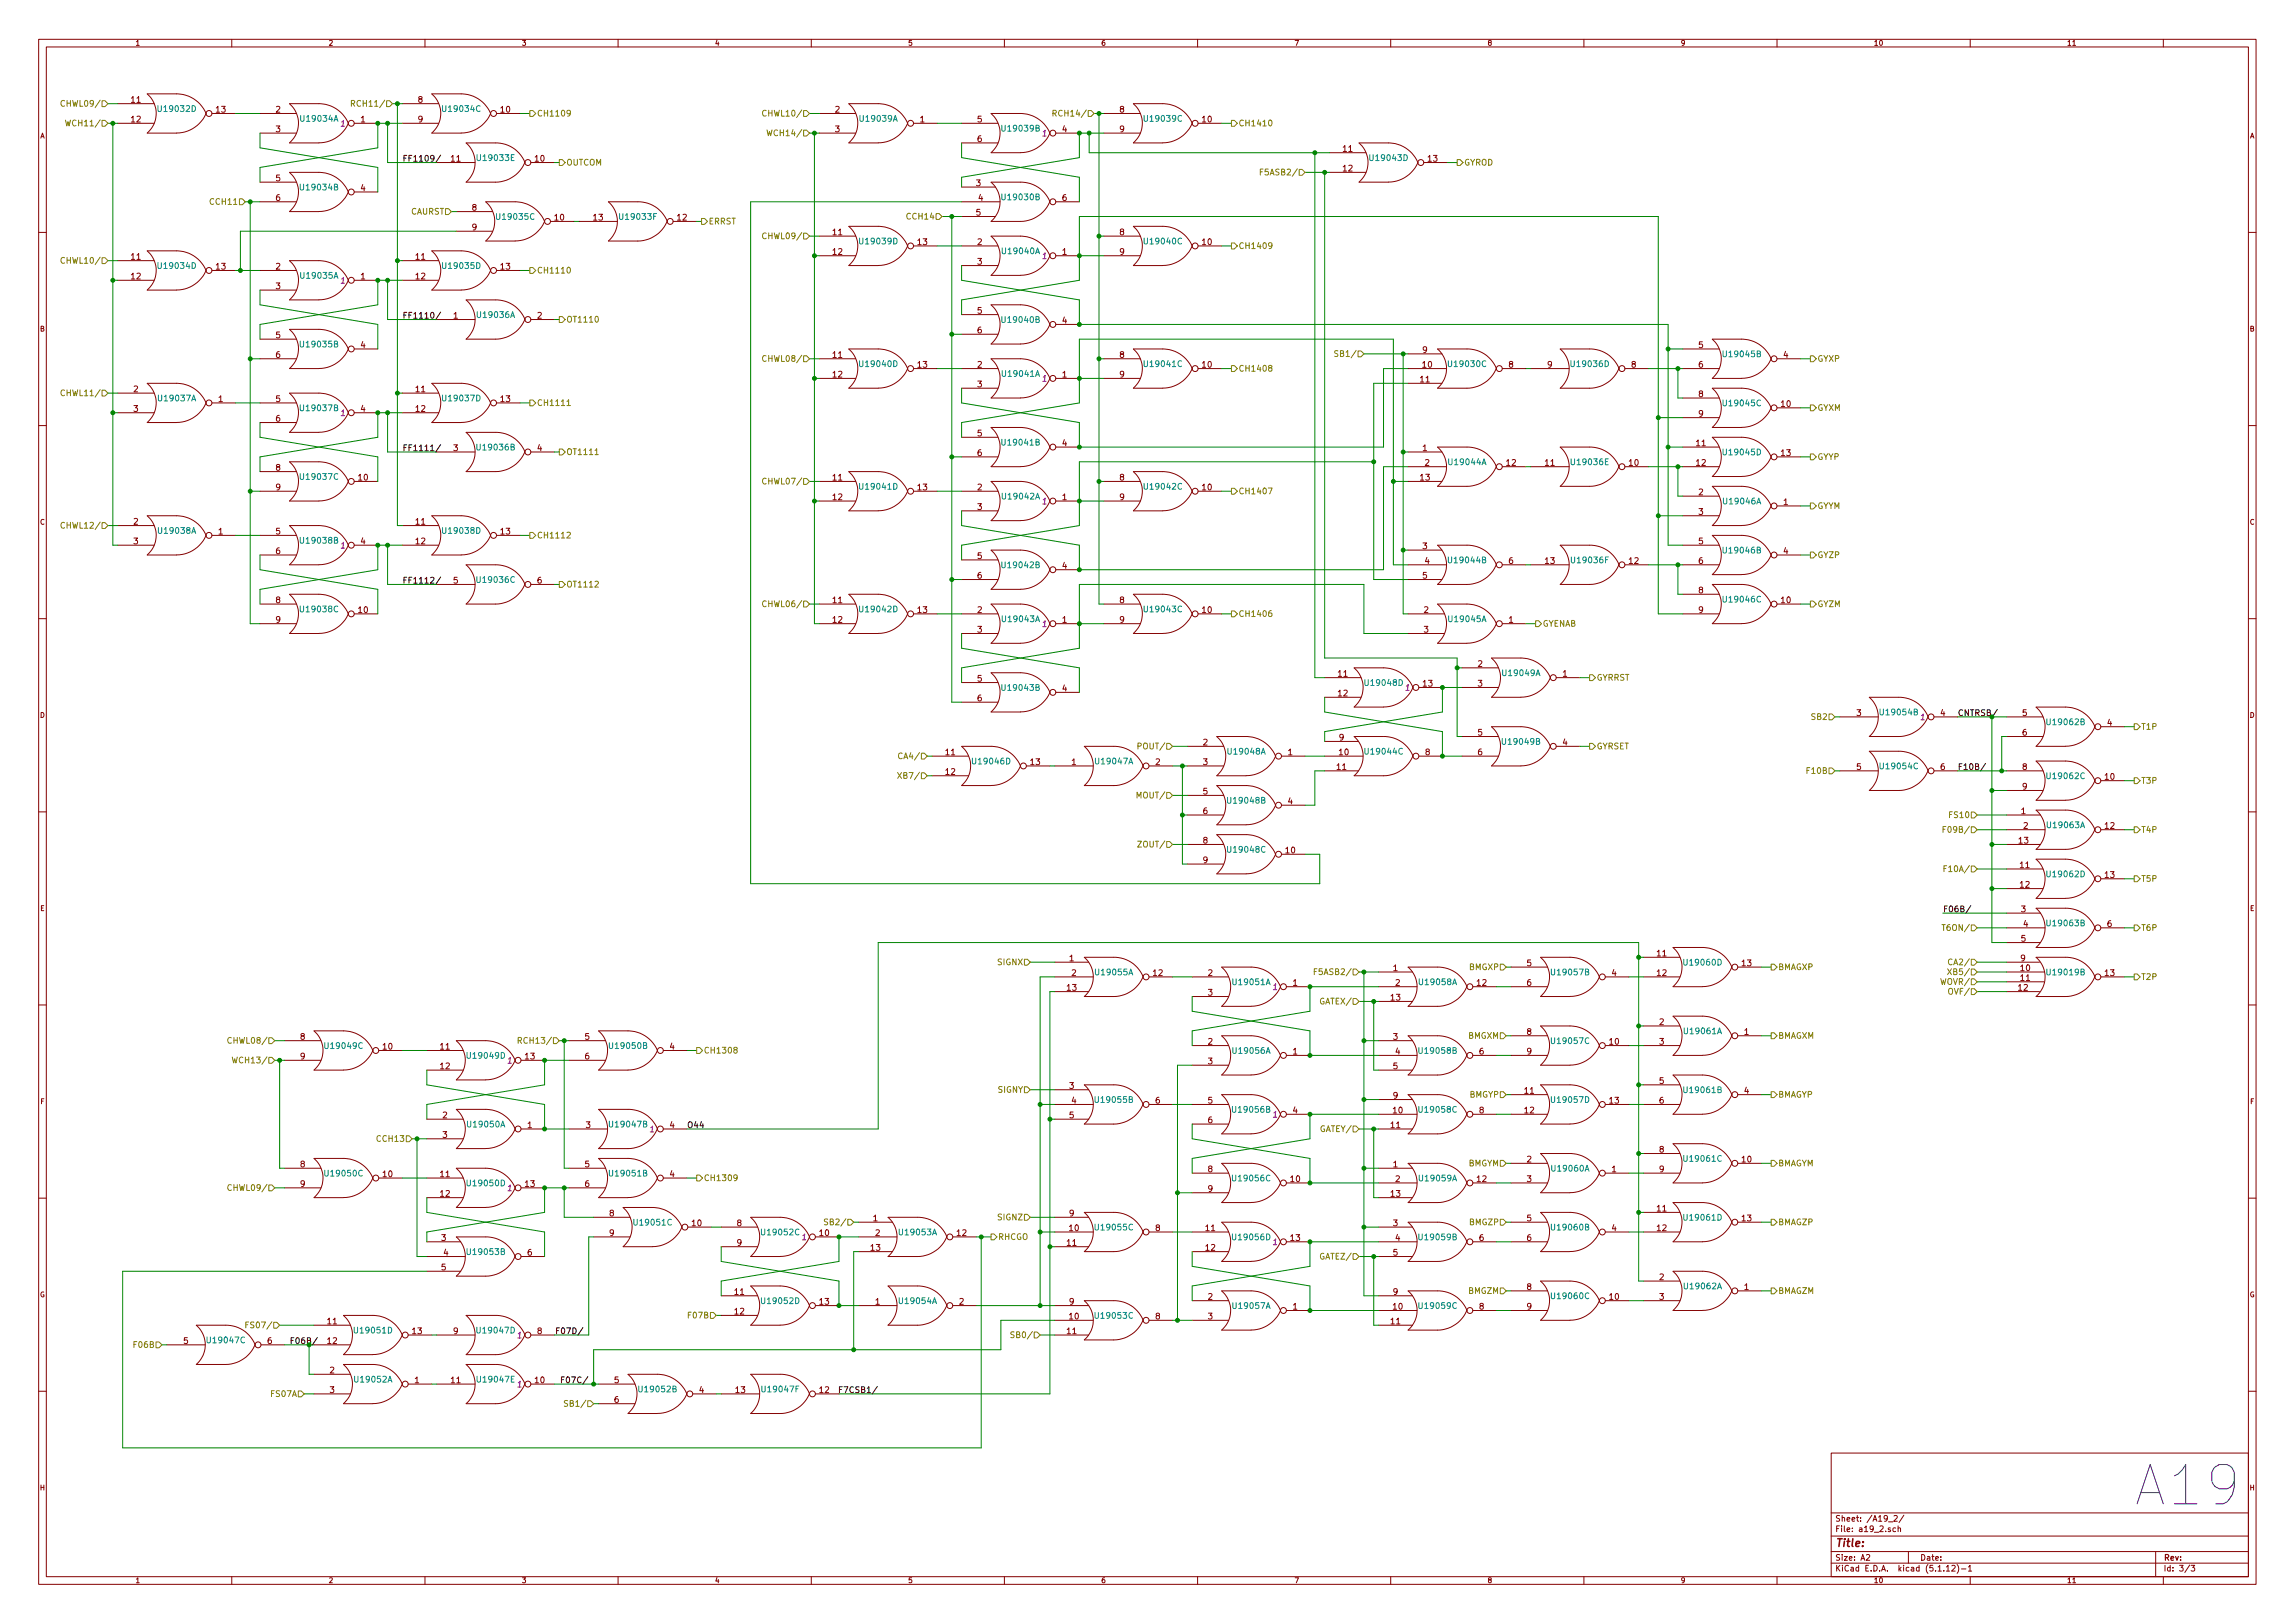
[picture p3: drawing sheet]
<svg xmlns="http://www.w3.org/2000/svg" width="594mm" height="420mm" viewBox="0 0 594 420" stroke-linecap="round" stroke-linejoin="round" font-family="sans-serif">
<defs><g id="words">
<text font-size="14.2" fill="#0000c2" x="554.4" y="389.8">A19</text>
<text font-size="2.8" fill="#840000" x="475" y="400.4">Title:</text>
<g font-size="2.1" fill="#848400">
<text x="16.8" y="27.6">CHWL09/</text>
<text x="92.3" y="27.6">RCH11/</text>
<text x="18.1" y="32.7">WCH11/</text>
<text x="138.9" y="30.1">CH1109</text>
<text x="198.5" y="30.1">CHWL10/</text>
<text x="199.7" y="35.2">WCH14/</text>
<text x="273.9" y="30.1">RCH14/</text>
<text x="320.5" y="32.7">CH1410</text>
<text x="146.6" y="42.8">OUTCOM</text>
<text x="327.3" y="45.4">F5ASB2/</text>
<text x="379" y="42.8">GYROD</text>
<text x="54.8" y="53">CCH11</text>
<text x="106.2" y="55.5">CAURST</text>
<text x="183.4" y="58.1">ERRST</text>
<text x="235.1" y="56.8">CCH14</text>
<text x="198.5" y="61.9">CHWL09/</text>
<text x="320.5" y="64.4">CH1409</text>
<text x="16.8" y="68.2">CHWL10/</text>
<text x="138.9" y="70.8">CH1110</text>
<text x="146.6" y="83.5">OT1110</text>
<text x="198.5" y="93.6">CHWL08/</text>
<text x="346.6" y="92.4">SB1/</text>
<text x="470.4" y="93.6">GYXP</text>
<text x="320.5" y="96.2">CH1408</text>
<text x="16.8" y="102.5">CHWL11/</text>
<text x="138.9" y="105.1">CH1111</text>
<text x="470.4" y="106.3">GYXM</text>
<text x="146.6" y="117.8">OT1111</text>
<text x="470.4" y="119">GYYP</text>
<text x="198.5" y="125.4">CHWL07/</text>
<text x="320.5" y="127.9">CH1407</text>
<text x="470.4" y="131.7">GYYM</text>
<text x="16.8" y="136.8">CHWL12/</text>
<text x="138.9" y="139.4">CH1112</text>
<text x="470.4" y="144.4">GYZP</text>
<text x="146.6" y="152.1">OT1112</text>
<text x="198.5" y="157.1">CHWL06/</text>
<text x="320.5" y="159.7">CH1406</text>
<text x="470.4" y="157.1">GYZM</text>
<text x="399.3" y="162.2">GYENAB</text>
<text x="413.3" y="176.2">GYRRST</text>
<text x="469.1" y="186.4">SB2</text>
<text x="554.2" y="188.9">T1P</text>
<text x="233.4" y="196.5">CA4/</text>
<text x="295.3" y="194">POUT/</text>
<text x="413.3" y="194">GYRSET</text>
<text x="233.5" y="201.6">XB7/</text>
<text x="468" y="200.3">F10B</text>
<text x="554.2" y="202.9">T3P</text>
<text x="294.9" y="206.7">MOUT/</text>
<text x="504.2" y="215.6">F09B/</text>
<text x="505" y="211.8">FS10</text>
<text x="554.2" y="215.6">T4P</text>
<text x="295.4" y="219.4">ZOUT/</text>
<text x="504.2" y="225.7">F10A/</text>
<text x="554.2" y="228.3">T5P</text>
<text x="503.8" y="241">T6ON/</text>
<text x="554.2" y="241">T6P</text>
<text x="258.3" y="249.9">SIGNX</text>
<text x="380.3" y="251.1">BMGXP</text>
<text x="460.2" y="251.1">BMAGXP</text>
<text x="505.2" y="249.9">CA2/</text>
<text x="341.3" y="252.4">F5ASB2/</text>
<text x="502.8" y="254.9">WOVR/</text>
<text x="505.1" y="257.5">OVF/</text>
<text x="505.3" y="252.4">XB5/</text>
<text x="554.2" y="253.7">T2P</text>
<text x="342.1" y="260">GATEX/</text>
<text x="380" y="268.9">BMGXM</text>
<text x="460.2" y="268.9">BMAGXM</text>
<text x="60" y="270.2">CHWL08/</text>
<text x="61.3" y="275.3">WCH13/</text>
<text x="135.5" y="270.2">RCH13/</text>
<text x="182.1" y="272.7">CH1308</text>
<text x="258.3" y="282.9">SIGNY</text>
<text x="380.3" y="284.1">BMGYP</text>
<text x="460.2" y="284.1">BMAGYP</text>
<text x="342.1" y="293">GATEY/</text>
<text x="97.9" y="295.6">CCH13</text>
<text x="182.1" y="305.7">CH1309</text>
<text x="380" y="301.9">BMGYM</text>
<text x="460.2" y="301.9">BMAGYM</text>
<text x="60" y="308.3">CHWL09/</text>
<text x="214.5" y="317.2">SB2/</text>
<text x="258.4" y="315.9">SIGNZ</text>
<text x="380.4" y="317.2">BMGZP</text>
<text x="460.2" y="317.2">BMAGZP</text>
<text x="258.3" y="321">RHCGO</text>
<text x="342.2" y="326.1">GATEZ/</text>
<text x="380.1" y="334.9">BMGZM</text>
<text x="460.2" y="334.9">BMAGZM</text>
<text x="178.5" y="341.3">F07B</text>
<text x="64.9" y="343.8">FS07/</text>
<text x="262.7" y="346.4">SB0/</text>
<text x="35" y="348.9">F06B</text>
<text x="70.4" y="361.6">FS07A</text>
<text x="147.2" y="364.2">SB1/</text>
</g>
<g font-size="2.1" fill="#840000">
<text x="34" y="26.6">11</text>
<text x="56" y="29.1">13</text>
<text x="71.4" y="29.1">2</text>
<text x="108.3" y="26.6">8</text>
<text x="129.6" y="29.1">10</text>
<text x="216.2" y="29.1">2</text>
<text x="289.9" y="29.1">8</text>
<text x="34" y="31.7">12</text>
<text x="71.4" y="34.2">3</text>
<text x="93.4" y="31.7">1</text>
<text x="108.3" y="31.7">9</text>
<text x="216.2" y="34.2">3</text>
<text x="238.2" y="31.7">1</text>
<text x="253" y="31.7">5</text>
<text x="275" y="34.2">4</text>
<text x="289.9" y="34.2">9</text>
<text x="311.3" y="31.7">10</text>
<text x="116.8" y="41.8">11</text>
<text x="138.5" y="41.8">10</text>
<text x="253" y="36.7">6</text>
<text x="347.7" y="39.3">11</text>
<text x="369.7" y="41.8">13</text>
<text x="71.4" y="46.9">5</text>
<text x="347.7" y="44.4">12</text>
<text x="71.4" y="52">6</text>
<text x="93.4" y="49.4">4</text>
<text x="252.7" y="48.2">3</text>
<text x="253.3" y="52">4</text>
<text x="275" y="52">6</text>
<text x="122.2" y="54.5">8</text>
<text x="122.2" y="59.6">9</text>
<text x="143.6" y="57.1">10</text>
<text x="153.6" y="57.1">13</text>
<text x="175.4" y="57.1">12</text>
<text x="252.7" y="55.8">5</text>
<text x="215.6" y="60.9">11</text>
<text x="215.6" y="66">12</text>
<text x="237.6" y="63.4">13</text>
<text x="253" y="63.4">2</text>
<text x="275" y="66">1</text>
<text x="289.9" y="60.9">8</text>
<text x="289.9" y="66">9</text>
<text x="311.3" y="63.4">10</text>
<text x="34" y="67.2">11</text>
<text x="56" y="69.8">13</text>
<text x="71.4" y="69.8">2</text>
<text x="107.7" y="67.2">11</text>
<text x="129.6" y="69.8">13</text>
<text x="253" y="68.5">3</text>
<text x="34" y="72.3">12</text>
<text x="71.4" y="74.8">3</text>
<text x="93.4" y="72.3">1</text>
<text x="107.7" y="72.3">12</text>
<text x="117.4" y="82.5">1</text>
<text x="139.1" y="82.5">2</text>
<text x="253" y="81.2">5</text>
<text x="275" y="83.7">4</text>
<text x="71.4" y="87.5">5</text>
<text x="253" y="86.3">6</text>
<text x="71.4" y="92.6">6</text>
<text x="93.4" y="90.1">4</text>
<text x="215.6" y="92.6">11</text>
<text x="237.6" y="95.2">13</text>
<text x="253" y="95.2">2</text>
<text x="289.9" y="92.6">8</text>
<text x="311.3" y="95.2">10</text>
<text x="368.3" y="91.4">9</text>
<text x="368.3" y="95.2">10</text>
<text x="390.6" y="95.2">8</text>
<text x="400.6" y="95.2">9</text>
<text x="422.3" y="95.2">8</text>
<text x="439.7" y="90.1">5</text>
<text x="439.7" y="95.2">6</text>
<text x="461.7" y="92.6">4</text>
<text x="34.6" y="101.5">2</text>
<text x="107.7" y="101.5">11</text>
<text x="215.6" y="97.7">12</text>
<text x="253" y="100.2">3</text>
<text x="275" y="97.7">1</text>
<text x="289.9" y="97.7">9</text>
<text x="367.7" y="99">11</text>
<text x="34.6" y="106.6">3</text>
<text x="56.6" y="104.1">1</text>
<text x="71.4" y="104.1">5</text>
<text x="93.4" y="106.6">4</text>
<text x="107.7" y="106.6">12</text>
<text x="129.6" y="104.1">13</text>
<text x="439.7" y="102.8">8</text>
<text x="439.7" y="107.9">9</text>
<text x="461.1" y="105.3">10</text>
<text x="71.4" y="109.1">6</text>
<text x="253" y="112.9">5</text>
<text x="117.4" y="116.8">3</text>
<text x="139.1" y="116.8">4</text>
<text x="253" y="118">6</text>
<text x="275" y="115.5">4</text>
<text x="368.3" y="116.8">1</text>
<text x="439.1" y="115.5">11</text>
<text x="461.1" y="118">13</text>
<text x="71.4" y="121.8">8</text>
<text x="92.8" y="124.4">10</text>
<text x="215.6" y="124.4">11</text>
<text x="289.9" y="124.4">8</text>
<text x="367.7" y="124.4">13</text>
<text x="368.9" y="120.6">2</text>
<text x="390" y="120.6">12</text>
<text x="400" y="120.6">11</text>
<text x="421.7" y="120.6">10</text>
<text x="439.1" y="120.6">12</text>
<text x="71.4" y="126.9">9</text>
<text x="215.6" y="129.5">12</text>
<text x="237.6" y="126.9">13</text>
<text x="253" y="126.9">2</text>
<text x="253" y="132">3</text>
<text x="275" y="129.5">1</text>
<text x="289.9" y="129.5">9</text>
<text x="311.3" y="126.9">10</text>
<text x="439.7" y="128.2">2</text>
<text x="461.7" y="130.7">1</text>
<text x="34.6" y="135.8">2</text>
<text x="107.7" y="135.8">11</text>
<text x="439.7" y="133.3">3</text>
<text x="34.6" y="140.9">3</text>
<text x="56.6" y="138.3">1</text>
<text x="71.4" y="138.3">5</text>
<text x="71.4" y="143.4">6</text>
<text x="93.4" y="140.9">4</text>
<text x="107.7" y="140.9">12</text>
<text x="129.6" y="138.3">13</text>
<text x="368.3" y="142.2">3</text>
<text x="439.7" y="140.9">5</text>
<text x="461.7" y="143.4">4</text>
<text x="253" y="144.7">5</text>
<text x="253" y="149.8">6</text>
<text x="275" y="147.2">4</text>
<text x="368.3" y="149.8">5</text>
<text x="368.9" y="146">4</text>
<text x="390.6" y="146">6</text>
<text x="400" y="146">13</text>
<text x="421.7" y="146">12</text>
<text x="439.7" y="146">6</text>
<text x="117.4" y="151">5</text>
<text x="139.1" y="151">6</text>
<text x="439.7" y="153.6">8</text>
<text x="71.4" y="156.1">8</text>
<text x="71.4" y="161.2">9</text>
<text x="92.8" y="158.7">10</text>
<text x="215.6" y="156.1">11</text>
<text x="215.6" y="161.2">12</text>
<text x="237.6" y="158.7">13</text>
<text x="253" y="158.7">2</text>
<text x="275" y="161.2">1</text>
<text x="289.9" y="156.1">8</text>
<text x="289.9" y="161.2">9</text>
<text x="311.3" y="158.7">10</text>
<text x="368.6" y="158.7">2</text>
<text x="390.6" y="161.2">1</text>
<text x="439.7" y="158.7">9</text>
<text x="461.1" y="156.1">10</text>
<text x="253" y="163.7">3</text>
<text x="368.6" y="163.7">3</text>
<text x="382.6" y="172.6">2</text>
<text x="253" y="176.4">5</text>
<text x="275" y="179">4</text>
<text x="346.4" y="175.2">11</text>
<text x="368.4" y="177.7">13</text>
<text x="382.6" y="177.7">3</text>
<text x="404.5" y="175.2">1</text>
<text x="253" y="181.5">6</text>
<text x="346.4" y="180.3">12</text>
<text x="480.6" y="185.3">3</text>
<text x="502.3" y="185.3">4</text>
<text x="523.5" y="185.3">5</text>
<text x="346.7" y="191.7">9</text>
<text x="382.6" y="190.4">5</text>
<text x="523.5" y="190.4">6</text>
<text x="545.5" y="187.9">4</text>
<text x="244.8" y="195.5">11</text>
<text x="311.5" y="193">2</text>
<text x="333.4" y="195.5">1</text>
<text x="346.7" y="195.5">10</text>
<text x="369" y="195.5">8</text>
<text x="382.6" y="195.5">6</text>
<text x="404.5" y="193">4</text>
<text x="244.8" y="200.6">12</text>
<text x="266.8" y="198">13</text>
<text x="277.4" y="198">1</text>
<text x="299.1" y="198">2</text>
<text x="311.5" y="198">3</text>
<text x="346.1" y="199.3">11</text>
<text x="480.6" y="199.3">5</text>
<text x="502.3" y="199.3">6</text>
<text x="523.5" y="199.3">8</text>
<text x="544.9" y="201.8">10</text>
<text x="311.5" y="205.7">5</text>
<text x="333.4" y="208.2">4</text>
<text x="523.5" y="204.4">9</text>
<text x="311.5" y="210.7">6</text>
<text x="523.2" y="210.7">1</text>
<text x="523.8" y="214.5">2</text>
<text x="544.9" y="214.5">12</text>
<text x="311.5" y="218.4">8</text>
<text x="332.8" y="220.9">10</text>
<text x="522.6" y="218.4">13</text>
<text x="311.5" y="223.4">9</text>
<text x="523" y="224.7">11</text>
<text x="544.9" y="227.2">13</text>
<text x="523" y="229.8">12</text>
<text x="523.2" y="236.1">3</text>
<text x="523.8" y="239.9">4</text>
<text x="545.5" y="239.9">6</text>
<text x="523.2" y="243.8">5</text>
<text x="276.8" y="248.8">1</text>
<text x="360.7" y="251.4">1</text>
<text x="395.3" y="250.1">5</text>
<text x="429" y="247.6">11</text>
<text x="451" y="250.1">13</text>
<text x="523.1" y="248.8">9</text>
<text x="523.1" y="251.4">10</text>
<text x="276.3" y="256.5">13</text>
<text x="277.4" y="252.6">2</text>
<text x="298.6" y="252.6">12</text>
<text x="312.7" y="252.6">2</text>
<text x="312.7" y="257.7">3</text>
<text x="334.7" y="255.2">1</text>
<text x="361.2" y="255.2">2</text>
<text x="382.4" y="255.2">12</text>
<text x="395.3" y="255.2">6</text>
<text x="417.2" y="252.6">4</text>
<text x="429" y="252.6">12</text>
<text x="522.5" y="256.5">12</text>
<text x="523.1" y="253.9">11</text>
<text x="544.9" y="252.6">13</text>
<text x="360.1" y="259">13</text>
<text x="77.8" y="269.2">8</text>
<text x="151.4" y="269.2">5</text>
<text x="360.7" y="269.2">3</text>
<text x="395.3" y="267.9">8</text>
<text x="429.6" y="265.3">2</text>
<text x="451.5" y="267.9">1</text>
<text x="77.8" y="274.2">9</text>
<text x="99.2" y="271.7">10</text>
<text x="114" y="271.7">11</text>
<text x="136" y="274.2">13</text>
<text x="151.4" y="274.2">6</text>
<text x="173.4" y="271.7">4</text>
<text x="312.7" y="270.4">2</text>
<text x="312.7" y="275.5">3</text>
<text x="334.7" y="273">1</text>
<text x="361.2" y="273">4</text>
<text x="383" y="273">6</text>
<text x="395.3" y="273">9</text>
<text x="416.7" y="270.4">10</text>
<text x="429.6" y="270.4">3</text>
<text x="114" y="276.8">12</text>
<text x="276.8" y="281.9">3</text>
<text x="360.7" y="276.8">5</text>
<text x="429.6" y="280.6">5</text>
<text x="277.4" y="285.7">4</text>
<text x="299.1" y="285.7">6</text>
<text x="312.7" y="285.7">5</text>
<text x="360.7" y="284.4">9</text>
<text x="394.7" y="283.1">11</text>
<text x="416.7" y="285.7">13</text>
<text x="429.6" y="285.7">6</text>
<text x="451.5" y="283.1">4</text>
<text x="114.6" y="289.5">2</text>
<text x="136.6" y="292">1</text>
<text x="151.7" y="292">3</text>
<text x="173.4" y="292">4</text>
<text x="276.8" y="289.5">5</text>
<text x="312.7" y="290.7">6</text>
<text x="334.7" y="288.2">4</text>
<text x="360.1" y="292">11</text>
<text x="360.7" y="288.2">10</text>
<text x="383" y="288.2">8</text>
<text x="394.7" y="288.2">12</text>
<text x="114.6" y="294.6">3</text>
<text x="429.6" y="298.4">8</text>
<text x="77.8" y="302.2">8</text>
<text x="99.2" y="304.7">10</text>
<text x="114" y="304.7">11</text>
<text x="151.4" y="302.2">5</text>
<text x="173.4" y="304.7">4</text>
<text x="312.7" y="303.4">8</text>
<text x="334.1" y="306">10</text>
<text x="360.7" y="302.2">1</text>
<text x="361.2" y="306">2</text>
<text x="382.4" y="306">12</text>
<text x="395.3" y="300.9">2</text>
<text x="395.3" y="306">3</text>
<text x="417.2" y="303.4">1</text>
<text x="429.6" y="303.4">9</text>
<text x="451" y="300.9">10</text>
<text x="77.8" y="307.3">9</text>
<text x="114" y="309.8">12</text>
<text x="136" y="307.3">13</text>
<text x="151.4" y="307.3">6</text>
<text x="312.7" y="308.5">9</text>
<text x="360.1" y="309.8">13</text>
<text x="157.8" y="314.9">8</text>
<text x="179.2" y="317.4">10</text>
<text x="190.8" y="317.4">8</text>
<text x="226" y="316.1">1</text>
<text x="276.8" y="314.9">9</text>
<text x="360.7" y="317.4">3</text>
<text x="395.3" y="316.1">5</text>
<text x="429" y="313.6">11</text>
<text x="451" y="316.1">13</text>
<text x="114.3" y="321.2">3</text>
<text x="157.8" y="320">9</text>
<text x="190.8" y="322.5">9</text>
<text x="212.2" y="320">10</text>
<text x="225.5" y="323.8">13</text>
<text x="226.6" y="320">2</text>
<text x="247.8" y="320">12</text>
<text x="276.3" y="322.5">11</text>
<text x="276.8" y="318.7">10</text>
<text x="299.1" y="318.7">8</text>
<text x="312.1" y="318.7">11</text>
<text x="312.1" y="323.8">12</text>
<text x="334.1" y="321.2">13</text>
<text x="361.2" y="321.2">4</text>
<text x="383" y="321.2">6</text>
<text x="395.3" y="321.2">6</text>
<text x="417.2" y="318.7">4</text>
<text x="429" y="318.7">12</text>
<text x="114.3" y="328.8">5</text>
<text x="114.9" y="325">4</text>
<text x="136.6" y="325">6</text>
<text x="360.7" y="325">5</text>
<text x="190.2" y="335.2">11</text>
<text x="360.7" y="335.2">9</text>
<text x="395.3" y="333.9">8</text>
<text x="429.6" y="331.4">2</text>
<text x="451.5" y="333.9">1</text>
<text x="190.2" y="340.3">12</text>
<text x="212.2" y="337.7">13</text>
<text x="226.6" y="337.7">1</text>
<text x="248.3" y="337.7">2</text>
<text x="276.8" y="337.7">9</text>
<text x="276.8" y="341.5">10</text>
<text x="299.1" y="341.5">8</text>
<text x="312.7" y="336.5">2</text>
<text x="312.7" y="341.5">3</text>
<text x="334.7" y="339">1</text>
<text x="360.7" y="339">10</text>
<text x="383" y="339">8</text>
<text x="395.3" y="339">9</text>
<text x="416.7" y="336.5">10</text>
<text x="429.6" y="336.5">3</text>
<text x="47.5" y="347.9">5</text>
<text x="69.3" y="347.9">6</text>
<text x="84.8" y="342.8">11</text>
<text x="84.8" y="347.9">12</text>
<text x="106.8" y="345.4">13</text>
<text x="117.4" y="345.4">9</text>
<text x="139.1" y="345.4">8</text>
<text x="276.3" y="345.4">11</text>
<text x="360.1" y="342.8">11</text>
<text x="85.4" y="355.5">2</text>
<text x="107.4" y="358.1">1</text>
<text x="116.8" y="358.1">11</text>
<text x="138.5" y="358.1">10</text>
<text x="159.1" y="358.1">5</text>
<text x="85.4" y="360.6">3</text>
<text x="159.1" y="363.1">6</text>
<text x="181" y="360.6">4</text>
<text x="190.5" y="360.6">13</text>
<text x="212.2" y="360.6">12</text>
<text x="475" y="393.9">Sheet: /A19_2/</text>
<text x="475" y="396.6">File: a19_2.sch</text>
<text x="475" y="406.8">KiCad E.D.A. kicad (5.1.12)-1</text>
<text x="475" y="404">Size: A2</text>
<text x="497" y="404">Date:</text>
<text x="560" y="404">Rev:</text>
<text x="560" y="406.8">Id: 3/3</text>
</g>
<g font-size="2.1" fill="#008484">
<text x="41.2" y="28.9">U19032D</text>
<text x="114.9" y="28.9">U19034C</text>
<text x="78.1" y="31.5">U19034A</text>
<text x="222.9" y="31.5">U19039A</text>
<text x="259.7" y="34">U19039B</text>
<text x="296.5" y="31.5">U19039C</text>
<text x="123.9" y="41.6">U19033E</text>
<text x="354.9" y="41.6">U19043D</text>
<text x="78.1" y="49.3">U19034B</text>
<text x="259.7" y="51.8">U19030B</text>
<text x="128.9" y="56.9">U19035C</text>
<text x="160.7" y="56.9">U19033F</text>
<text x="222.9" y="63.2">U19039D</text>
<text x="259.7" y="65.8">U19040A</text>
<text x="296.5" y="63.2">U19040C</text>
<text x="41.2" y="69.6">U19034D</text>
<text x="114.9" y="69.6">U19035D</text>
<text x="78.1" y="72.1">U19035A</text>
<text x="123.8" y="82.3">U19036A</text>
<text x="259.7" y="83.6">U19040B</text>
<text x="78.1" y="89.9">U19035B</text>
<text x="222.9" y="95">U19040D</text>
<text x="296.5" y="95">U19041C</text>
<text x="375.3" y="95">U19030C</text>
<text x="407" y="95">U19036D</text>
<text x="446.4" y="92.4">U19045B</text>
<text x="259.7" y="97.5">U19041A</text>
<text x="41.2" y="103.9">U19037A</text>
<text x="78.1" y="106.4">U19037B</text>
<text x="114.9" y="103.9">U19037D</text>
<text x="446.4" y="105.1">U19045C</text>
<text x="123.8" y="116.6">U19036B</text>
<text x="259.7" y="115.3">U19041B</text>
<text x="446.4" y="117.8">U19045D</text>
<text x="78.1" y="124.2">U19037C</text>
<text x="375.3" y="120.4">U19044A</text>
<text x="407.1" y="120.4">U19036E</text>
<text x="222.9" y="126.7">U19041D</text>
<text x="259.7" y="129.3">U19042A</text>
<text x="296.5" y="126.7">U19042C</text>
<text x="446.4" y="130.5">U19046A</text>
<text x="41.2" y="138.2">U19038A</text>
<text x="78.1" y="140.7">U19038B</text>
<text x="114.9" y="138.2">U19038D</text>
<text x="446.4" y="143.2">U19046B</text>
<text x="259.7" y="147.1">U19042B</text>
<text x="375.3" y="145.8">U19044B</text>
<text x="407.1" y="145.8">U19036F</text>
<text x="123.8" y="150.9">U19036C</text>
<text x="446.4" y="155.9">U19046C</text>
<text x="78.1" y="158.5">U19038C</text>
<text x="222.9" y="158.5">U19042D</text>
<text x="259.7" y="161">U19043A</text>
<text x="296.5" y="158.5">U19043C</text>
<text x="375.3" y="161">U19045A</text>
<text x="259.7" y="178.8">U19043B</text>
<text x="353.7" y="177.5">U19048D</text>
<text x="389.2" y="175">U19049A</text>
<text x="487" y="185.2">U19054B</text>
<text x="530.2" y="187.7">U19062B</text>
<text x="252.1" y="197.9">U19046D</text>
<text x="283.8" y="197.9">U19047A</text>
<text x="318.1" y="195.3">U19048A</text>
<text x="353.7" y="195.3">U19044C</text>
<text x="389.2" y="192.8">U19049B</text>
<text x="487" y="199.1">U19054C</text>
<text x="530.2" y="201.7">U19062C</text>
<text x="318.1" y="208">U19048B</text>
<text x="530.2" y="214.4">U19063A</text>
<text x="318.1" y="220.7">U19048C</text>
<text x="530.2" y="227.1">U19062D</text>
<text x="530.2" y="239.8">U19063B</text>
<text x="436.2" y="249.9">U19060D</text>
<text x="283.8" y="252.5">U19055A</text>
<text x="319.4" y="255">U19051A</text>
<text x="367.6" y="255">U19058A</text>
<text x="401.9" y="252.5">U19057B</text>
<text x="530.2" y="252.5">U19019B</text>
<text x="436.2" y="267.7">U19061A</text>
<text x="84.4" y="271.5">U19049C</text>
<text x="121.3" y="274.1">U19049D</text>
<text x="158.1" y="271.5">U19050B</text>
<text x="319.4" y="272.8">U19056A</text>
<text x="367.6" y="272.8">U19058B</text>
<text x="401.9" y="270.2">U19057C</text>
<text x="283.8" y="285.5">U19055B</text>
<text x="401.9" y="285.5">U19057D</text>
<text x="436.2" y="282.9">U19061B</text>
<text x="121.3" y="291.8">U19050A</text>
<text x="158.1" y="291.8">U19047B</text>
<text x="319.4" y="288">U19056B</text>
<text x="367.6" y="288">U19058C</text>
<text x="84.4" y="304.5">U19050C</text>
<text x="158.1" y="304.5">U19051B</text>
<text x="319.4" y="305.8">U19056C</text>
<text x="367.6" y="305.8">U19059A</text>
<text x="401.9" y="303.3">U19060A</text>
<text x="436.2" y="300.7">U19061C</text>
<text x="121.3" y="307.1">U19050D</text>
<text x="164.4" y="317.2">U19051C</text>
<text x="436.2" y="316">U19061D</text>
<text x="197.5" y="319.8">U19052C</text>
<text x="233" y="319.8">U19053A</text>
<text x="283.8" y="318.5">U19055C</text>
<text x="319.4" y="321">U19056D</text>
<text x="367.6" y="321">U19059B</text>
<text x="401.9" y="318.5">U19060B</text>
<text x="121.3" y="324.9">U19053B</text>
<text x="436.2" y="333.7">U19062A</text>
<text x="197.5" y="337.6">U19052D</text>
<text x="233" y="337.6">U19054A</text>
<text x="283.8" y="341.4">U19053C</text>
<text x="319.4" y="338.8">U19057A</text>
<text x="367.6" y="338.8">U19059C</text>
<text x="401.9" y="336.3">U19060C</text>
<text x="53.9" y="347.7">U19047C</text>
<text x="92" y="345.2">U19051D</text>
<text x="123.8" y="345.2">U19047D</text>
<text x="92" y="357.9">U19052A</text>
<text x="123.9" y="357.9">U19047E</text>
<text x="165.7" y="360.4">U19052B</text>
<text x="197.6" y="360.4">U19047F</text>
</g>
<g font-size="2.1" fill="#840084">
<text x="88.3" y="32.8">1</text>
<text x="269.9" y="35.3">1</text>
<text x="269.9" y="67">1</text>
<text x="88.3" y="73.4">1</text>
<text x="269.9" y="98.8">1</text>
<text x="88.3" y="107.7">1</text>
<text x="269.9" y="130.5">1</text>
<text x="88.3" y="142">1</text>
<text x="269.9" y="162.3">1</text>
<text x="363.9" y="178.8">1</text>
<text x="497.3" y="186.4">1</text>
<text x="329.6" y="256.3">1</text>
<text x="131.5" y="275.3">1</text>
<text x="168.3" y="293.1">1</text>
<text x="329.6" y="289.3">1</text>
<text x="131.5" y="308.3">1</text>
<text x="207.7" y="321">1</text>
<text x="329.6" y="322.3">1</text>
<text x="134" y="346.4">1</text>
<text x="134" y="359.1">1</text>
</g>
<g font-size="2.1">
<text x="104.1" y="41.8">FF1109/</text>
<text x="104.1" y="82.5">FF1110/</text>
<text x="104.1" y="116.8">FF1111/</text>
<text x="104.1" y="151">FF1112/</text>
<text x="506.7" y="199.3">F10B/</text>
<text x="502.9" y="236.1">F06B/</text>
<text x="177.8" y="292">O44</text>
<text x="145.3" y="345.4">F07D/</text>
<text x="146.6" y="358.1">F07C/</text>
<text x="218.6" y="360.6">F7CSB1/</text>
</g>
<g font-size="2.1" fill="#008400">
<text x="506.7" y="185.3">CNTRSB/</text>
<text x="74.9" y="347.9">F06B/</text>
</g>
<g font-size="1.8" fill="#840000">
<text x="35" y="11.8">1</text>
<text x="85" y="11.8">2</text>
<text x="135" y="11.8">3</text>
<text x="185" y="11.8">4</text>
<text x="235" y="11.8">5</text>
<text x="285" y="11.8">6</text>
<text x="335" y="11.8">7</text>
<text x="385" y="11.8">8</text>
<text x="435" y="11.8">9</text>
<text x="485" y="11.8">10</text>
<text x="535" y="11.8">11</text>
<text x="10.4" y="35.8">A</text>
<text x="582.4" y="35.8">A</text>
<text x="10.4" y="85.8">B</text>
<text x="582.4" y="85.8">B</text>
<text x="10.4" y="135.8">C</text>
<text x="582.4" y="135.8">C</text>
<text x="10.4" y="185.8">D</text>
<text x="582.4" y="185.8">D</text>
<text x="10.4" y="235.8">E</text>
<text x="582.4" y="235.8">E</text>
<text x="10.5" y="285.8">F</text>
<text x="582.5" y="285.8">F</text>
<text x="10.3" y="335.8">G</text>
<text x="582.3" y="335.8">G</text>
<text x="10.4" y="385.8">H</text>
<text x="582.4" y="385.8">H</text>
<text x="35" y="409.8">1</text>
<text x="85" y="409.8">2</text>
<text x="135" y="409.8">3</text>
<text x="185" y="409.8">4</text>
<text x="235" y="409.8">5</text>
<text x="285" y="409.8">6</text>
<text x="335" y="409.8">7</text>
<text x="385" y="409.8">8</text>
<text x="435" y="409.8">9</text>
<text x="485" y="409.8">10</text>
<text x="535" y="409.8">11</text>
</g>
</g></defs>
<g fill="none" stroke="#840000" stroke-width=".26">
<path d="M10 10.2h574v400h-574zM12 12.2h570v396h-570zM60 10.2v2M110 10.2v2M160 10.2v2M210 10.2v2M260 10.2v2M310 10.2v2M360 10.2v2M410 10.2v2M460 10.2v2M510 10.2v2"/>
<path d="M536.5 11.8h.8M560 10.2v2M30.5 26.8h9.4M30.5 31.9h9.4M38.1 24.3h7.6a8.3 8.3 0 0 1 7.6 5.1 8.4 8.4 0 0 1-7.6 5.1l-7.6-.1a6.7 6.7 0 0 0 0-10.1M54.9 29.4h6.1M67.3 34.5h9.4M67.3 29.4h9.4M74.9 37h7.6M75 37a6.7 6.7 0 0 0 0-10.1l7.5-.1a8.3 8.3 0 0 1 7.7 5.1 8.4 8.4 0 0 1-7.7 5.1M91.7 31.9h6.1M104.1 26.8h9.4"/>
<path d="M104.1 31.9h9.4M111.8 24.3h7.6a8.3 8.3 0 0 1 7.6 5.1 8.4 8.4 0 0 1-7.6 5.1l-7.6-.1a6.7 6.7 0 0 0 0-10.1M120.6 37h7.7a8 8 0 0 1 7.6 5.1M120.7 37a6.7 6.7 0 0 1 0 10.1M128.5 29.4h6.1M212.1 34.5h9.4M212.1 29.4h9.4M219.7 37h7.6M219.7 37a6.7 6.7 0 0 0 0-10.1l7.6-.1a8.3 8.3 0 0 1 7.6 5.1 8.4 8.4 0 0 1-7.6 5.1M236.5 31.9h6.1M248.9 37h9.4M248.9 31.9h9.4"/>
<path d="M256.5 29.4h7.7a8.3 8.3 0 0 1 7.6 5.1 8.4 8.4 0 0 1-7.6 5h-7.7M256.6 29.4a6.7 6.7 0 0 1 0 10.1M273.3 34.5h6.1M285.7 34.5h9.4M285.7 29.4h9.4M293.4 26.8h7.6a8.3 8.3 0 0 1 7.6 5.1 8.4 8.4 0 0 1-7.6 5.1M293.4 37h7.6M293.4 26.9a6.7 6.7 0 0 1 0 10.1M310.1 31.9h6.1M344.2 39.5h9.4M67.3 47.2h9.4M67.3 52.2h9.4"/>
<path d="M74.9 44.6h7.6a8.3 8.3 0 0 1 7.7 5.1 8.4 8.4 0 0 1-7.7 5.1h-7.5a6.7 6.7 0 0 0 0-10.2M91.7 49.7h6.1M113 42.1h9.9M118.1 54.8h9.4M118.1 59.9h9.4M125.7 52.2h7.6a8.3 8.3 0 0 1 7.7 5.1 8.4 8.4 0 0 1-7.7 5.1h-7.5a6.7 6.7 0 0 0 0-10.1M135.9 42.1a8.3 8.3 0 0 1-7.6 5.1h-7.7M137.4 42.1h6.1M142.5 57.3h6.1M149.9 57.3h9.9M157.5 52.2h7.6M157.5 52.3a6.7 6.7 0 0 1 0 10.1"/>
<path d="M165.1 52.2a8 8 0 0 1 7.6 5.1M172.7 57.3a8.3 8.3 0 0 1-7.6 5.1h-7.6M174.2 57.3h6.1M219.7 58.6h7.6a8.3 8.3 0 0 1 7.6 5.1 8.4 8.4 0 0 1-7.6 5h-7.6a6.7 6.7 0 0 0 0-10.1M248.9 52.2h9.9M248.9 48.4h8.8M248.9 56h8.8M256.5 47.2h7.7a8 8 0 0 1 7.6 5M256.6 47.2a6.7 6.7 0 0 1 0 10.1M271.8 52.2a8.3 8.3 0 0 1-7.6 5.1h-7.7M273.3 52.2h6.1M293.4 58.6h7.6a8.3 8.3 0 0 1 7.6 5.1 8.4 8.4 0 0 1-7.6 5h-7.6"/>
<path d="M293.4 58.6a6.7 6.7 0 0 1 0 10.1M344.2 44.6h9.4M351.8 47.2h7.6M351.8 47.1a6.7 6.7 0 0 0 0-10.1h7.6a8.3 8.3 0 0 1 7.6 5.1 8.4 8.4 0 0 1-7.6 5M368.6 42.1h6M10 60.2h2M30.5 67.5h9.4M30.5 72.6h9.4M38.1 64.9h7.6a8.3 8.3 0 0 1 7.6 5.1 8.4 8.4 0 0 1-7.6 5.1h-7.6a6.7 6.7 0 0 0 0-10.1M54.9 70h6.1M67.3 75.1h9.4M67.3 70h9.4"/>
<path d="M74.9 77.6h7.6M75 77.6a6.7 6.7 0 0 0 0-10.1h7.5a8.3 8.3 0 0 1 7.7 5.1 8.4 8.4 0 0 1-7.7 5M91.7 72.6h6.1M104.1 67.5h9.4M104.1 72.6h9.4M111.8 64.9h7.6a8.3 8.3 0 0 1 7.6 5.1 8.4 8.4 0 0 1-7.6 5.1h-7.6a6.7 6.7 0 0 0 0-10.1M120.6 77.6h7.7a8 8 0 0 1 7.6 5.1M120.7 77.7a6.7 6.7 0 0 1 0 10.1M128.5 70h6.1M212.1 61.1h9.4M212.1 66.2h9.4M236.5 63.7h6.1"/>
<path d="M248.9 68.7h9.4M248.9 63.7h9.4M256.5 78.9h7.7a8.3 8.3 0 0 1 7.6 5.1 8.4 8.4 0 0 1-7.6 5l-7.7 .1M256.5 61.1h7.7a8.3 8.3 0 0 1 7.6 5.1 8.4 8.4 0 0 1-7.6 5.1M256.5 71.3h7.7M256.6 78.9a6.7 6.7 0 0 1 0 10.1M256.6 61.2a6.7 6.7 0 0 1 0 10.1M273.3 66.2h6.1M285.7 61.1h9.4M285.7 66.2h9.4M310.1 63.7h6.1M582 60.2h2"/>
<path d="M38.1 99.2h7.6a8.3 8.3 0 0 1 7.6 5.1 8.4 8.4 0 0 1-7.6 5.1h-7.6a6.7 6.7 0 0 0 0-10.1M67.3 87.8h9.4M67.3 92.9h9.4M74.9 85.3h7.6a8.3 8.3 0 0 1 7.7 5 8.4 8.4 0 0 1-7.7 5.1h-7.5a6.7 6.7 0 0 0 0-10.1M91.7 90.3h6.1M111.8 99.2h7.6a8.3 8.3 0 0 1 7.6 5.1 8.4 8.4 0 0 1-7.6 5.1h-7.6a6.7 6.7 0 0 0 0-10.1M113 82.7h9.9M135.9 82.7a8.3 8.3 0 0 1-7.6 5.1h-7.7M137.4 82.7h6.1M212.1 98h9.4M212.1 92.9h9.4M219.7 90.4l7.6-.1a8.3 8.3 0 0 1 7.6 5.1 8.4 8.4 0 0 1-7.6 5.1h-7.6a6.7 6.7 0 0 0 0-10.1z"/>
<path d="M236.5 95.4h6.1M248.9 95.4h9.4M248.9 81.4h9.4M248.9 86.5h9.4M256.5 92.9h7.7a8.3 8.3 0 0 1 7.6 5.1 8.4 8.4 0 0 1-7.6 5h-7.7M256.6 92.9a6.7 6.7 0 0 1 0 10.1M273.3 98h6.1M273.3 84h6.1M285.7 98h9.4M285.7 92.9h9.4M293.4 90.3h7.6a8.3 8.3 0 0 1 7.6 5.1 8.4 8.4 0 0 1-7.6 5.1h-7.6M293.4 90.4a6.7 6.7 0 0 1 0 10.1"/>
<path d="M310.1 95.4h6.1M364.5 95.4h9.9M364.5 91.6h8.8M364.5 99.2h8.8M387.3 95.4a8.3 8.3 0 0 1-7.6 5.1h-7.6a6.7 6.7 0 0 0 0-10.1l7.6-.1a8 8 0 0 1 7.6 5.1M388.9 95.4h6.1M396.2 95.4h9.9M411.5 90.3l-7.6 .1a6.7 6.7 0 0 1 0 10.1h7.6a8.3 8.3 0 0 0 7.6-5.1 8 8 0 0 0-7.6-5.1M420.6 95.4h6.1M435.6 90.3h9.4M435.6 95.4h9.4M443.2 98h7.6"/>
<path d="M443.3 97.9a6.7 6.7 0 0 0 0-10.1h7.5a8.3 8.3 0 0 1 7.7 5.1 8.4 8.4 0 0 1-7.7 5M460 92.9h6.1M10 110.2h2M30.5 101.8h9.4M30.5 106.8h9.4M54.9 104.3h6.1M67.3 109.4h9.4M67.3 104.3h9.4M74.9 119.5h7.6a8.3 8.3 0 0 1 7.7 5.1 8.4 8.4 0 0 1-7.7 5.1h-7.5a6.7 6.7 0 0 0 0-10.1M74.9 111.9h7.6M75 111.9a6.7 6.7 0 0 0 0-10.1h7.5a8.3 8.3 0 0 1 7.7 5 8.4 8.4 0 0 1-7.7 5.1M91.7 106.8h6.1"/>
<path d="M104.1 101.8h9.4M104.1 106.8h9.4M113 117h9.9M120.6 111.9h7.7a8 8 0 0 1 7.6 5.1M120.7 112a6.7 6.7 0 0 1 0 10.1M128.5 104.3h6.1M135.9 117a8.3 8.3 0 0 1-7.6 5.1h-7.7M137.4 117h6.1M248.9 100.5h9.4M248.9 113.2h9.4M248.9 118.3h9.4M256.5 110.7h7.7a8.3 8.3 0 0 1 7.6 5 8.4 8.4 0 0 1-7.6 5.1h-7.7"/>
<path d="M256.6 110.7a6.7 6.7 0 0 1 0 10.1M273.3 115.7h6.1M364.5 117h8.8M372.1 115.7h7.7a8 8 0 0 1 7.5 5.1M372.1 115.8a6.7 6.7 0 0 1 0 10.1h7.6a8.3 8.3 0 0 0 7.6-5.1M403.9 115.7h7.6M411.5 115.7a8 8 0 0 1 7.6 5.1 8.3 8.3 0 0 1-7.6 5.1h-7.6a6.7 6.7 0 0 0 0-10.1M435.6 115.7h9.4M435.6 103h9.4M435.6 108.1h9.4M443.2 113.2h7.6a8.3 8.3 0 0 1 7.7 5.1 8.4 8.4 0 0 1-7.7 5.1l-7.5-.1a6.7 6.7 0 0 0 0-10.1M443.3 100.5h7.5a8.3 8.3 0 0 1 7.7 5.1 8.4 8.4 0 0 1-7.7 5h-7.5a6.7 6.7 0 0 0 0-10.1z"/>
<path d="M460 105.6h6.1M460 118.3h6.1M582 110.2h2M30.5 136.1h9.4M38.1 133.5h7.6a8.3 8.3 0 0 1 7.6 5.1 8.4 8.4 0 0 1-7.6 5.1h-7.6a6.7 6.7 0 0 0 0-10.2M54.9 138.6h6.1M67.3 138.6h9.4M67.3 122.1h9.4M67.3 127.2h9.4M74.9 136.1h7.6a8.3 8.3 0 0 1 7.7 5 8.4 8.4 0 0 1-7.7 5.1h-7.5a6.7 6.7 0 0 0 0-10.1M91.7 124.6h6.1M104.1 136.1h9.4"/>
<path d="M111.8 133.5h7.6a8.3 8.3 0 0 1 7.6 5.1 8.4 8.4 0 0 1-7.6 5.1h-7.6a6.7 6.7 0 0 0 0-10.2M128.5 138.6h6.1M212.1 124.6h9.4M212.1 129.7h9.4M219.7 132.2h7.6M219.7 132.2a6.7 6.7 0 0 0 0-10.1h7.6a8.3 8.3 0 0 1 7.6 5.1 8.4 8.4 0 0 1-7.6 5M236.5 127.2h6.1M248.9 127.2h9.4M248.9 132.2h9.4M256.5 124.6h7.7a8.3 8.3 0 0 1 7.6 5.1 8.4 8.4 0 0 1-7.6 5.1M256.5 134.8h7.7M256.6 124.7a6.7 6.7 0 0 1 0 10.1"/>
<path d="M273.3 129.7h6.1M285.7 124.6h9.4M285.7 129.7h9.4M293.4 122.1h7.6a8.3 8.3 0 0 1 7.6 5.1 8.4 8.4 0 0 1-7.6 5M293.4 132.2h7.6M293.4 122.1a6.7 6.7 0 0 1 0 10.1M310.1 127.2h6.1M364.5 120.8h9.9M364.5 124.6h8.8M388.9 120.8h6.1M396.2 120.8h9.9M420.6 120.8h6.1"/>
<path d="M435.6 120.8h9.4M435.6 128.4h9.4M435.6 133.5h9.4M443.2 125.9h7.6a8.3 8.3 0 0 1 7.7 5.1 8.4 8.4 0 0 1-7.7 5.1l-7.5-.1a6.7 6.7 0 0 0 0-10.1M460 131h6.1M30.5 141.1h9.4M67.3 156.4h9.4M67.3 143.7h9.4M74.9 153.8h7.6a8.3 8.3 0 0 1 7.7 5.1 8.4 8.4 0 0 1-7.7 5.1h-7.5a6.7 6.7 0 0 0 0-10.1M91.7 158.9h6.1M91.7 141.1h6.1M104.1 141.1h9.4"/>
<path d="M113 151.3h9.9M120.6 146.2h7.7a8 8 0 0 1 7.6 5.1M120.7 146.2a6.7 6.7 0 0 1 0 10.2M135.9 151.3a8.3 8.3 0 0 1-7.6 5.1h-7.7M137.4 151.3h6.1M212.1 156.4h9.4M219.7 153.8h7.6a8.3 8.3 0 0 1 7.6 5.1 8.4 8.4 0 0 1-7.6 5.1h-7.6a6.7 6.7 0 0 0 0-10.1M236.5 158.9h6.1M248.9 158.9h9.4M248.9 150h9.4M248.9 144.9h9.4M256.5 156.4h7.7a8.3 8.3 0 0 1 7.6 5.1 8.4 8.4 0 0 1-7.6 5h-7.7"/>
<path d="M256.5 142.4h7.7a8.3 8.3 0 0 1 7.6 5.1 8.4 8.4 0 0 1-7.6 5M256.5 152.6h7.7M256.6 156.4a6.7 6.7 0 0 1 0 10.1M256.6 142.4a6.7 6.7 0 0 1 0 10.1M273.3 147.5h6.1M285.7 156.4h9.4M293.4 153.8h7.6a8.3 8.3 0 0 1 7.6 5.1 8.4 8.4 0 0 1-7.6 5.1h-7.6M293.4 153.9a6.7 6.7 0 0 1 0 10.1M310.1 158.9h6.1M364.5 158.9h9.4M364.5 146.2h9.9M364.5 142.4h8.8"/>
<path d="M364.5 150h8.8M372.1 156.4h7.6a8.3 8.3 0 0 1 7.6 5.1 8.4 8.4 0 0 1-7.6 5h-7.6a6.7 6.7 0 0 0 0-10.1M387.3 146.2a8.3 8.3 0 0 1-7.6 5.1h-7.6a6.7 6.7 0 0 0 0-10.1l7.6-.1a8 8 0 0 1 7.6 5.1M388.9 146.2h6.1M396.2 146.2h9.9M411.5 141.1l-7.6 .1a6.7 6.7 0 0 1 0 10.1h7.6a8.3 8.3 0 0 0 7.6-5.1 8 8 0 0 0-7.6-5.1M420.6 146.2h6.1M435.6 153.8h9.4M435.6 158.9h9.4M435.6 141.1h9.4M435.6 146.2h9.4M443.2 148.8h7.6"/>
<path d="M443.3 151.3h7.5a8.3 8.3 0 0 1 7.7 5.1 8.4 8.4 0 0 1-7.7 5h-7.5a6.7 6.7 0 0 0 0-10.1zM443.3 148.7a6.7 6.7 0 0 0 0-10.1h7.5a8.3 8.3 0 0 1 7.7 5.1 8.4 8.4 0 0 1-7.7 5M460 156.4h6.1M460 143.7h6.1M10 160.2h2M67.3 161.5h9.4M212.1 161.5h9.4M248.9 164h9.4M248.9 176.7h9.4M256.5 174.2h7.7a8.3 8.3 0 0 1 7.6 5 8.4 8.4 0 0 1-7.6 5.1h-7.7M256.6 174.2a6.7 6.7 0 0 1 0 10.1M273.3 161.5h6.1"/>
<path d="M273.3 179.2h6.1M285.7 161.5h9.4M342.9 175.4h9.4M350.5 172.9h7.6a8.3 8.3 0 0 1 7.7 5.1 8.4 8.4 0 0 1-7.7 5M350.5 172.9a6.7 6.7 0 0 1 0 10.1M364.5 164h9.4M367.3 178h6.1M378.5 172.9h9.4M378.5 178h9.4M386.1 170.3h7.6a8.3 8.3 0 0 1 7.6 5.1 8.4 8.4 0 0 1-7.6 5.1h-7.6a6.7 6.7 0 0 0 0-10.1M388.9 161.5h6.1M402.8 175.4h6.1"/>
<path d="M582 160.2h2M241.3 195.7h9.4M248.9 193.2h7.6a8.3 8.3 0 0 1 7.7 5.1 8.4 8.4 0 0 1-7.7 5M248.9 181.8h9.4M248.9 193.2a6.7 6.7 0 0 1 0 10.1M265.7 198.3h6.1M273 198.3h10M295.9 198.3a8.3 8.3 0 0 1-7.6 5.1h-7.6M295.9 198.3a8 8 0 0 0-7.6-5.1h-7.6a6.7 6.7 0 0 1 0 10.1M297.4 198.3h6.1M307.3 193.2h9.4M307.3 198.3h9.4"/>
<path d="M315 190.7h7.6a8.3 8.3 0 0 1 7.6 5 8.4 8.4 0 0 1-7.6 5.1h-7.6a6.7 6.7 0 0 0 0-10.1M331.7 195.7h6.1M342.9 195.7h9.9M342.9 191.9h8.8M342.9 199.6h8.8M342.9 180.5h9.4M350.5 190.7h7.6M350.5 183h7.6M350.5 190.7a6.7 6.7 0 0 1 0 10.1M358.2 190.7a8 8 0 0 1 7.6 5M365.7 195.7a8.3 8.3 0 0 1-7.6 5.1h-7.6M367.3 195.7h6.1"/>
<path d="M378.5 190.7h9.4M378.5 195.7h9.4M386.1 188.2l7.6-.1a8.3 8.3 0 0 1 7.6 5.1 8.4 8.4 0 0 1-7.6 5.1h-7.6a6.7 6.7 0 0 0 0-10.1zM402.8 193.2h6.1M476.2 199.6h10M476.2 185.6h10M483.9 194.5h7.6a8 8 0 0 1 7.6 5.1M483.9 180.5h7.6a8 8 0 0 1 7.6 5.1M483.9 194.5a6.7 6.7 0 0 1 0 10.1h7.6a8.3 8.3 0 0 0 7.6-5.1M483.9 180.5a6.7 6.7 0 0 1 0 10.1l7.6 .1a8.3 8.3 0 0 0 7.6-5.1M500.6 199.6h6.1M500.6 185.6h6.1"/>
<path d="M519.4 190.7h9.4M519.4 199.6h9.4M519.4 185.6h9.4M527 197h7.7a8.3 8.3 0 0 1 7.6 5.1 8.4 8.4 0 0 1-7.6 5.1h-7.7M527 183h7.7a8.3 8.3 0 0 1 7.6 5.1 8.4 8.4 0 0 1-7.6 5.1M527 193.2h7.7M527.1 197a6.7 6.7 0 0 1 0 10.2M527.1 183.1a6.7 6.7 0 0 1 0 10.1M543.8 188.1h6.1M10 210.2h2M241.3 200.8h9.4M248.9 203.4h7.6"/>
<path d="M307.3 205.9h9.4M307.3 211h9.4M307.3 218.6h9.4M315 213.5h7.6M315 213.5a6.7 6.7 0 0 0 0-10.1h7.6a8.3 8.3 0 0 1 7.6 5 8.4 8.4 0 0 1-7.6 5.1M331.7 208.4h6.1M519.4 211h8.8M519.4 218.6h8.8M519.4 204.6h9.4M519.4 214.8h9.9M527 209.7h7.7a8 8 0 0 1 7.6 5.1M527.1 209.7a6.7 6.7 0 0 1 0 10.2"/>
<path d="M542.3 214.8a8.3 8.3 0 0 1-7.6 5.1h-7.7M543.8 202.1h6.1M543.8 214.8h6.1M582 210.2h2M307.3 223.7h9.4M315 226.2h7.6M315 226.2a6.7 6.7 0 0 0 0-10.1h7.6a8.3 8.3 0 0 1 7.6 5 8.4 8.4 0 0 1-7.6 5.1M331.7 221.1h6.1M519.4 225h9.4M519.4 230h9.4M519.4 236.4h8.8M527 222.4h7.7a8.3 8.3 0 0 1 7.6 5.1 8.4 8.4 0 0 1-7.6 5.1h-7.7"/>
<path d="M527 235.1h7.7a8 8 0 0 1 7.6 5.1M527.1 222.4a6.7 6.7 0 0 1 0 10.2M527.1 235.1a6.7 6.7 0 0 1 0 10.2M543.8 227.5h6.1M273 249.1h8.8M273 252.9h10M273 256.7h8.8M280.7 247.8h7.6a8 8 0 0 1 7.6 5.1M280.7 247.8a6.7 6.7 0 0 1 0 10.2h7.6a8.3 8.3 0 0 0 7.6-5.1M297.4 252.9h6.1M308.6 258h9.4M308.6 252.9h9.4"/>
<path d="M333 255.4h6.1M356.9 251.6h8.7M356.9 255.4h9.9M356.9 259.2h8.7M364.5 250.4h7.6a8 8 0 0 1 7.6 5M364.5 250.4a6.7 6.7 0 0 1 0 10.1M379.7 255.4a8.3 8.3 0 0 1-7.6 5.1h-7.6M381.3 255.4h6M391.2 250.4h9.4M391.2 255.4h9.4M398.8 247.8h7.6a8.3 8.3 0 0 1 7.6 5.1 8.4 8.4 0 0 1-7.6 5.1h-7.6M398.8 247.8a6.7 6.7 0 0 1 0 10.2"/>
<path d="M415.5 252.9h6.1M425.4 247.8h9.4M425.4 252.9h9.4M433.1 245.3h7.6a8.3 8.3 0 0 1 7.6 5.1 8.4 8.4 0 0 1-7.6 5h-7.6a6.7 6.7 0 0 0 0-10.1M449.8 250.4h6.1M519.4 249.1h8.5M519.4 256.7h8.5M519.4 251.6h9.7M519.4 254.2h9.7M519.4 240.2h9.9M519.4 244h8.8M527 247.8h7.7a8 8 0 0 1 7.6 5.1"/>
<path d="M527.1 247.8a6.7 6.7 0 0 1 0 10.2M542.3 252.9a8.3 8.3 0 0 1-7.6 5.1h-7.7M542.3 240.2a8.3 8.3 0 0 1-7.6 5.1h-7.7M543.8 252.9h6.1M543.8 240.2h6.1M10 260.2h2M73.7 269.4h9.4M73.7 274.5h9.4M81.3 277h7.6M81.3 277a6.7 6.7 0 0 0 0-10.1h7.6a8.3 8.3 0 0 1 7.6 5 8.4 8.4 0 0 1-7.6 5.1M98 271.9h6.1M110.5 277h9.4"/>
<path d="M110.5 271.9h9.4M118.1 269.4h7.6a8.3 8.3 0 0 1 7.6 5.1 8.4 8.4 0 0 1-7.6 5h-7.6a6.7 6.7 0 0 0 0-10.1zM134.9 274.5h6.1M147.3 269.4h9.4M147.3 274.5h9.4M154.9 266.9h7.7a8.3 8.3 0 0 1 7.6 5 8.4 8.4 0 0 1-7.6 5.1M154.9 277h7.7M155 266.9a6.7 6.7 0 0 1 0 10.1M171.7 271.9h6.1M308.6 270.7h9.4M308.6 275.8h9.4M316.2 268.1h7.6a8.3 8.3 0 0 1 7.7 5.1 8.4 8.4 0 0 1-7.7 5.1h-7.5a6.7 6.7 0 0 0 0-10.1"/>
<path d="M316.2 260.5h7.6M316.3 260.5a6.7 6.7 0 0 0 0-10.1h7.5a8.3 8.3 0 0 1 7.7 5 8.4 8.4 0 0 1-7.7 5.1M333 273.2h6.1M356.9 277h8.7M356.9 269.4h8.7M356.9 273.2h9.9M364.5 268.1h7.6a8 8 0 0 1 7.6 5.1M364.5 268.2a6.7 6.7 0 0 1 0 10.1M379.7 273.2a8.3 8.3 0 0 1-7.6 5.1h-7.6M381.3 273.2h6M391.2 268.1h9.4M391.2 273.2h9.4"/>
<path d="M398.8 265.6h7.6a8.3 8.3 0 0 1 7.6 5.1 8.4 8.4 0 0 1-7.6 5l-7.6 .1M398.8 265.6a6.7 6.7 0 0 1 0 10.1M415.5 270.7h6.1M425.4 270.7h9.4M425.4 265.6h9.4M433.1 278.3h7.6a8.3 8.3 0 0 1 7.6 5.1 8.4 8.4 0 0 1-7.6 5.1l-7.6-.1a6.7 6.7 0 0 0 0-10.1M433.1 263.1h7.6a8.3 8.3 0 0 1 7.6 5 8.4 8.4 0 0 1-7.6 5.1h-7.6a6.7 6.7 0 0 0 0-10.1zM449.8 268.1h6.1M582 260.2h2M81.3 299.9h7.6a8.3 8.3 0 0 1 7.6 5.1 8.4 8.4 0 0 1-7.6 5h-7.6a6.7 6.7 0 0 0 0-10.1zM110.5 289.7h9.4M110.5 294.8h9.4"/>
<path d="M118.1 297.3h7.6M118.1 297.3a6.7 6.7 0 0 0 0-10.1h7.6a8.3 8.3 0 0 1 7.6 5.1 8.4 8.4 0 0 1-7.6 5M134.9 292.3h6.1M147.3 292.3h9.9M154.9 287.2h7.7a8 8 0 0 1 7.6 5.1M154.9 299.9h7.7a8.3 8.3 0 0 1 7.6 5.1 8.4 8.4 0 0 1-7.6 5h-7.7M155 287.2a6.7 6.7 0 0 1 0 10.1M155 299.9a6.7 6.7 0 0 1 0 10.1M170.2 292.2a8.3 8.3 0 0 1-7.6 5.1h-7.7M171.7 292.3h6.1M273 289.7h8.8M273 285.9h10"/>
<path d="M273 282.1h8.8M295.9 285.9a8.3 8.3 0 0 1-7.6 5.1h-7.6M295.9 285.9a8 8 0 0 0-7.6-5.1l-7.6 .1a6.7 6.7 0 0 1 0 10.1M297.4 285.9h6.1M308.6 285.9h9.4M308.6 291h9.4M316.3 283.4h7.5a8.3 8.3 0 0 1 7.7 5.1 8.4 8.4 0 0 1-7.7 5h-7.5a6.7 6.7 0 0 0 0-10.1zM333 288.5h6.1M356.9 288.5h9.9M356.9 284.6h8.7M356.9 292.3h8.7M364.5 283.4h7.6a8 8 0 0 1 7.6 5.1"/>
<path d="M364.5 283.4a6.7 6.7 0 0 1 0 10.1M379.7 288.4a8.3 8.3 0 0 1-7.6 5.1h-7.6M381.3 288.5h6M391.2 283.4h9.4M391.2 288.5h9.4M398.8 280.8h7.6a8.3 8.3 0 0 1 7.6 5.1 8.4 8.4 0 0 1-7.6 5.1M398.8 298.6h7.6a8.3 8.3 0 0 1 7.6 5.1 8.4 8.4 0 0 1-7.6 5.1h-7.6M398.8 291h7.6M398.8 280.9a6.7 6.7 0 0 1 0 10.1M398.8 298.6a6.7 6.7 0 0 1 0 10.2M415.5 285.9h6.1M425.4 298.6h9.4"/>
<path d="M425.4 285.9h9.4M425.4 280.8h9.4M433.1 296.1h7.6a8.3 8.3 0 0 1 7.6 5.1 8.4 8.4 0 0 1-7.6 5h-7.6a6.7 6.7 0 0 0 0-10.1M449.8 283.4h6.1M10 310.2h2M73.7 302.4h9.4M73.7 307.5h9.4M98 305h6.1M110.5 310h9.4M110.5 305h9.4M118.1 302.4h7.6a8.3 8.3 0 0 1 7.6 5.1 8.4 8.4 0 0 1-7.6 5.1h-7.6a6.7 6.7 0 0 0 0-10.1M134.9 307.5h6.1"/>
<path d="M147.3 302.4h9.4M147.3 307.5h9.4M153.7 315.1h9.4M161.3 312.6h7.6a8.3 8.3 0 0 1 7.6 5.1 8.4 8.4 0 0 1-7.6 5h-7.6M161.3 312.6a6.7 6.7 0 0 1 0 10.1M171.7 305h6.1M178.1 317.7h6M186.7 317.7h9.4M222.2 316.4h8.8M273 318.9h10M273 315.1h8.8M295.9 318.9a8.3 8.3 0 0 1-7.6 5.1h-7.6a6.7 6.7 0 0 0 0-10.1h7.6a8 8 0 0 1 7.6 5"/>
<path d="M297.4 318.9h6.1M308.6 318.9h9.4M308.6 303.7h9.4M308.6 308.8h9.4M316.2 316.4h7.6a8.3 8.3 0 0 1 7.7 5.1 8.4 8.4 0 0 1-7.7 5.1l-7.5-.1a6.7 6.7 0 0 0 0-10.1M316.2 311.3h7.6M316.3 311.3a6.7 6.7 0 0 0 0-10.1h7.5a8.3 8.3 0 0 1 7.7 5 8.4 8.4 0 0 1-7.7 5.1M333 306.2h6.1M356.9 302.4h8.7M356.9 306.2h9.9M356.9 310h8.7M356.9 317.7h8.7"/>
<path d="M364.5 301.2h7.6a8 8 0 0 1 7.6 5M364.5 316.4h7.6a8 8 0 0 1 7.6 5.1M364.5 301.2a6.7 6.7 0 0 1 0 10.1M364.5 316.4a6.7 6.7 0 0 1 0 10.1M379.7 306.2a8.3 8.3 0 0 1-7.6 5.1h-7.6M381.3 306.2h6M391.2 301.2h9.4M391.2 306.2h9.4M391.2 316.4h9.4M398.8 313.9h7.6a8.3 8.3 0 0 1 7.6 5 8.4 8.4 0 0 1-7.6 5.1h-7.6M398.8 313.9a6.7 6.7 0 0 1 0 10.1M415.5 318.9h6.1"/>
<path d="M415.5 303.7h6.1M425.4 313.9h9.4M425.4 318.9h9.4M425.4 303.7h9.4M449.8 301.2h6.1M449.8 316.4h6.1M582 310.2h2M110.5 321.5h8.8M110.5 325.3h9.9M110.5 329.1h8.8M133.3 325.3a8.3 8.3 0 0 1-7.6 5.1l-7.6-.1a6.7 6.7 0 0 0 0-10.1h7.6a8 8 0 0 1 7.6 5.1M134.9 325.3h6.1"/>
<path d="M153.7 320.2h9.4M186.7 335.4h9.4M186.7 322.7h9.4M194.3 332.9h7.6a8.3 8.3 0 0 1 7.6 5.1 8.4 8.4 0 0 1-7.6 5.1l-7.6-.1a6.7 6.7 0 0 0 0-10.1M194.3 325.3h7.6M194.3 325.3a6.7 6.7 0 0 0 0-10.1l7.6-.1a8.3 8.3 0 0 1 7.6 5.1 8.4 8.4 0 0 1-7.6 5.1M211.1 320.2h6.1M211.1 338h6.1M222.2 320.2h10M222.2 324h8.8M222.2 338h10M229.9 332.9h7.6a8 8 0 0 1 7.6 5.1"/>
<path d="M229.9 332.9a6.7 6.7 0 0 1 0 10.1l7.6 .1a8.3 8.3 0 0 0 7.6-5.1M245.1 320.2a8.3 8.3 0 0 1-7.6 5.1h-7.6M245.1 320.2a8 8 0 0 0-7.6-5.1l-7.6 .1a6.7 6.7 0 0 1 0 10.1M246.6 320.2h6.1M246.6 338h6.1M273 338h8.8M273 322.7h8.8M280.7 336.7h7.6a8 8 0 0 1 7.6 5.1M280.7 336.7a6.7 6.7 0 0 1 0 10.2h7.6a8.3 8.3 0 0 0 7.6-5.1M308.6 324h9.4M308.6 336.7h9.4M316.3 334.2h7.5a8.3 8.3 0 0 1 7.7 5.1 8.4 8.4 0 0 1-7.7 5h-7.5a6.7 6.7 0 0 0 0-10.1z"/>
<path d="M333 321.5h6.1M333 339.3h6.1M356.9 321.5h9.9M356.9 325.3h8.7M356.9 335.4h8.7M356.9 339.3h9.9M364.5 334.2h7.6a8 8 0 0 1 7.6 5.1M364.5 334.2a6.7 6.7 0 0 1 0 10.1M379.7 321.5a8.3 8.3 0 0 1-7.6 5.1h-7.6M379.7 339.2a8.3 8.3 0 0 1-7.6 5.1h-7.6M381.3 321.5h6M381.3 339.3h6"/>
<path d="M391.2 321.5h9.4M391.2 334.2h9.4M391.2 339.3h9.4M398.8 331.6h7.6a8.3 8.3 0 0 1 7.6 5.1 8.4 8.4 0 0 1-7.6 5.1M398.8 331.7a6.7 6.7 0 0 1 0 10.1M415.5 336.7h6.1M425.4 336.7h9.4M425.4 331.6h9.4M433.1 329.1h7.6a8.3 8.3 0 0 1 7.6 5.1 8.4 8.4 0 0 1-7.6 5.1l-7.6-.1a6.7 6.7 0 0 0 0-10.1M433.1 321.5h7.6M433.1 321.5a6.7 6.7 0 0 0 0-10.2h7.6a8.3 8.3 0 0 1 7.6 5.1 8.4 8.4 0 0 1-7.6 5.1M449.8 334.2h6.1"/>
<path d="M43.2 348.1h9.9M50.8 343.1h7.6a8 8 0 0 1 7.6 5M50.8 343.1a6.7 6.7 0 0 1 0 10.1h7.6a8.3 8.3 0 0 0 7.6-5.1M67.6 348.1h6.1M81.3 343.1h9.4M81.3 355.8h9.4M81.3 348.1h9.4M88.9 353.2h7.6a8.3 8.3 0 0 1 7.6 5.1 8.4 8.4 0 0 1-7.6 5.1h-7.6a6.7 6.7 0 0 0 0-10.1M88.9 340.6l7.6-.1a8.3 8.3 0 0 1 7.6 5.1 8.4 8.4 0 0 1-7.6 5.1h-7.6a6.7 6.7 0 0 0 0-10.1zM105.7 345.6h6.1M105.7 358.3h6.1M113 345.6h9.9"/>
<path d="M113 358.3h9.9M120.6 340.5h7.7a8 8 0 0 1 7.6 5.1M120.6 353.2h7.7a8 8 0 0 1 7.6 5.1M120.7 340.6a6.7 6.7 0 0 1 0 10.1M120.7 353.3a6.7 6.7 0 0 1 0 10.1M135.9 345.6a8.3 8.3 0 0 1-7.6 5.1h-7.7M135.9 358.3a8.3 8.3 0 0 1-7.6 5.1h-7.7M137.4 345.6h6.1M137.4 358.3h6.1M154.9 358.3h9.4M186.7 340.5h9.4M201.9 355.8h-7.6a6.7 6.7 0 0 1 0 10.1"/>
<path d="M202 355.8a8 8 0 0 1 7.5 5 8.3 8.3 0 0 1-7.6 5.1h-7.6M273 341.8h10M273 345.6h8.8M297.4 341.8h6.1M308.6 341.8h9.4M356.9 343.1h8.7M398.8 341.8h7.6M10 360.2h2M81.3 360.8h9.4M154.9 363.4h9.4M162.6 365.9h7.6M162.6 365.9a6.7 6.7 0 0 0 0-10.1h7.6a8.3 8.3 0 0 1 7.6 5 8.4 8.4 0 0 1-7.6 5.1"/>
<path d="M179.3 360.8h6.1M186.7 360.8h9.9M211.1 360.8h6.1M474 376.2h108v32h-108zM582 360.2h2M474 397.7h108M474 391.7h108M488.8 394h1.2M490.3 392.5l.5-.2 .3 .5-.9 1h.9M490.7 395.6l-.4-.1-.3 .3 .1 .6h.6M491.3 395.6h.6l.1 .9M491.3 395v1.5"/>
<path d="M492.8 392.2l-1.2 2M60 408.2v2M110 408.2v2M160 408.2v2M210 408.2v2M260 408.2v2M310 408.2v2M360 408.2v2M410 408.2v2M460 408.2v2M474 404.7h108M474 401.7h108"/>
<path d="M483.1 402.6l.6-.2 .3 .5-.9 1h.9M494 401.7v3M503.8 405.7l.5-.5v1.5M503.8 406.7h.9M505.3 405.4l.5-.2 .3 .5-.9 1h.9M506.6 405a1.71 1.71 0 0 1 0 2.3M507.7 406.2h1.2M509.5 405.7l.5-.5v1.5M509.5 406.7h.9M510 408.2v2M536.5 409.7h.8M558 401.7v6.5"/>
<path d="M560 408.2v2M566.8 405.1l-1.2 2M567.2 405.2h.9l-.5 .6 .4 .1v.7h-.8"/>
<circle cx="54.1" cy="29.4" r=".76"/>
<circle cx="90.9" cy="31.9" r=".76"/>
<circle cx="127.8" cy="29.4" r=".76"/>
<circle cx="235.7" cy="31.9" r=".76"/>
<circle cx="272.5" cy="34.5" r=".76"/>
<circle cx="309.4" cy="31.9" r=".76"/>
<circle cx="90.9" cy="49.7" r=".76"/>
<circle cx="136.7" cy="42.1" r=".76"/>
<circle cx="141.7" cy="57.3" r=".76"/>
<circle cx="173.5" cy="57.3" r=".76"/>
<circle cx="272.5" cy="52.2" r=".76"/>
<circle cx="367.8" cy="42.1" r=".76"/>
<circle cx="54.1" cy="70" r=".76"/>
<circle cx="90.9" cy="72.6" r=".76"/>
<circle cx="127.8" cy="70" r=".76"/>
<circle cx="235.7" cy="63.7" r=".76"/>
<circle cx="272.5" cy="66.2" r=".76"/>
<circle cx="309.4" cy="63.7" r=".76"/>
<circle cx="90.9" cy="90.3" r=".76"/>
<circle cx="136.7" cy="82.7" r=".76"/>
<circle cx="235.7" cy="95.4" r=".76"/>
<circle cx="272.5" cy="84" r=".76"/>
<circle cx="272.5" cy="98" r=".76"/>
<circle cx="309.4" cy="95.4" r=".76"/>
<circle cx="388.1" cy="95.4" r=".76"/>
<circle cx="419.9" cy="95.4" r=".76"/>
<circle cx="459.2" cy="92.9" r=".76"/>
<circle cx="54.1" cy="104.3" r=".76"/>
<circle cx="90.9" cy="106.8" r=".76"/>
<circle cx="127.8" cy="104.3" r=".76"/>
<circle cx="136.7" cy="117" r=".76"/>
<circle cx="272.5" cy="115.7" r=".76"/>
<circle cx="459.2" cy="105.6" r=".76"/>
<circle cx="459.2" cy="118.3" r=".76"/>
<circle cx="54.1" cy="138.6" r=".76"/>
<circle cx="90.9" cy="124.6" r=".76"/>
<circle cx="127.8" cy="138.6" r=".76"/>
<circle cx="235.7" cy="127.2" r=".76"/>
<circle cx="272.5" cy="129.7" r=".76"/>
<circle cx="309.4" cy="127.2" r=".76"/>
<circle cx="388.1" cy="120.8" r=".76"/>
<circle cx="419.9" cy="120.8" r=".76"/>
<circle cx="459.2" cy="131" r=".76"/>
<circle cx="90.9" cy="158.9" r=".76"/>
<circle cx="90.9" cy="141.1" r=".76"/>
<circle cx="136.7" cy="151.3" r=".76"/>
<circle cx="235.7" cy="158.9" r=".76"/>
<circle cx="272.5" cy="147.5" r=".76"/>
<circle cx="309.4" cy="158.9" r=".76"/>
<circle cx="388.1" cy="146.2" r=".76"/>
<circle cx="419.9" cy="146.2" r=".76"/>
<circle cx="459.2" cy="143.7" r=".76"/>
<circle cx="459.2" cy="156.4" r=".76"/>
<circle cx="272.5" cy="179.2" r=".76"/>
<circle cx="272.5" cy="161.5" r=".76"/>
<circle cx="366.5" cy="178" r=".76"/>
<circle cx="388.1" cy="161.5" r=".76"/>
<circle cx="402.1" cy="175.4" r=".76"/>
<circle cx="264.9" cy="198.3" r=".76"/>
<circle cx="296.7" cy="198.3" r=".76"/>
<circle cx="331" cy="195.7" r=".76"/>
<circle cx="366.5" cy="195.7" r=".76"/>
<circle cx="402.1" cy="193.2" r=".76"/>
<circle cx="499.9" cy="185.6" r=".76"/>
<circle cx="499.9" cy="199.6" r=".76"/>
<circle cx="543.1" cy="188.1" r=".76"/>
<circle cx="331" cy="208.4" r=".76"/>
<circle cx="543.1" cy="214.8" r=".76"/>
<circle cx="543.1" cy="202.1" r=".76"/>
<circle cx="331" cy="221.1" r=".76"/>
<circle cx="543.1" cy="227.5" r=".76"/>
<circle cx="296.7" cy="252.9" r=".76"/>
<circle cx="332.2" cy="255.4" r=".76"/>
<circle cx="380.5" cy="255.4" r=".76"/>
<circle cx="414.8" cy="252.9" r=".76"/>
<circle cx="449.1" cy="250.4" r=".76"/>
<circle cx="543.1" cy="240.2" r=".76"/>
<circle cx="543.1" cy="252.9" r=".76"/>
<circle cx="97.3" cy="271.9" r=".76"/>
<circle cx="134.1" cy="274.5" r=".76"/>
<circle cx="170.9" cy="271.9" r=".76"/>
<circle cx="332.2" cy="273.2" r=".76"/>
<circle cx="380.5" cy="273.2" r=".76"/>
<circle cx="414.8" cy="270.7" r=".76"/>
<circle cx="449.1" cy="268.1" r=".76"/>
<circle cx="134.1" cy="292.3" r=".76"/>
<circle cx="170.9" cy="292.3" r=".76"/>
<circle cx="296.7" cy="285.9" r=".76"/>
<circle cx="332.2" cy="288.5" r=".76"/>
<circle cx="380.5" cy="288.5" r=".76"/>
<circle cx="414.8" cy="285.9" r=".76"/>
<circle cx="449.1" cy="283.4" r=".76"/>
<circle cx="97.3" cy="305" r=".76"/>
<circle cx="134.1" cy="307.5" r=".76"/>
<circle cx="170.9" cy="305" r=".76"/>
<circle cx="177.3" cy="317.7" r=".76"/>
<circle cx="296.7" cy="318.9" r=".76"/>
<circle cx="332.2" cy="306.2" r=".76"/>
<circle cx="380.5" cy="306.2" r=".76"/>
<circle cx="414.8" cy="318.9" r=".76"/>
<circle cx="414.8" cy="303.7" r=".76"/>
<circle cx="449.1" cy="301.2" r=".76"/>
<circle cx="449.1" cy="316.4" r=".76"/>
<circle cx="134.1" cy="325.3" r=".76"/>
<circle cx="210.3" cy="338" r=".76"/>
<circle cx="210.3" cy="320.2" r=".76"/>
<circle cx="245.9" cy="338" r=".76"/>
<circle cx="245.9" cy="320.2" r=".76"/>
<circle cx="332.2" cy="321.5" r=".76"/>
<circle cx="332.2" cy="339.3" r=".76"/>
<circle cx="380.5" cy="339.3" r=".76"/>
<circle cx="380.5" cy="321.5" r=".76"/>
<circle cx="414.8" cy="336.7" r=".76"/>
<circle cx="449.1" cy="334.2" r=".76"/>
<circle cx="66.8" cy="348.1" r=".76"/>
<circle cx="104.9" cy="358.3" r=".76"/>
<circle cx="104.9" cy="345.6" r=".76"/>
<circle cx="136.7" cy="358.3" r=".76"/>
<circle cx="136.7" cy="345.6" r=".76"/>
<circle cx="296.7" cy="341.8" r=".76"/>
<circle cx="178.6" cy="360.8" r=".76"/>
<circle cx="210.3" cy="360.8" r=".76"/>
</g>
<g fill="none" stroke="#008400" stroke-width=".26">
<path d="M27.9 26.8h2.6M27.9 31.9h2.6M29.2 31.9v109.2h1.3M61 29.4h6.3M67.3 34.5v3.8l30.5 5v6.4M100.3 31.9v10.2h12.7M101.6 26.8h2.5M102.9 26.8v109.3h1.2M104.1 31.9h-6.3v6.4l-30.5 5v3.9M134.6 29.4h2.6M209.5 29.4h2.6M209.5 34.5h2.6"/>
<path d="M210.8 34.5v127h1.3M242.6 31.9h6.3M248.9 37v3.8l30.5 5.1v6.3M281.9 34.5v5h62.3M283.2 29.4h2.5M284.5 29.4v127h1.2M285.7 34.5h-6.3v6.3l-30.5 5.1v2.5M316.2 31.9h2.6M340.4 39.5v135.9h2.5M63.5 52.2h3.8M64.8 52.2v109.3h2.5M116.8 54.8h1.3"/>
<path d="M118.1 59.9h-55.9v10.1M143.5 42.1h1.3M148.6 57.3h1.3M180.3 57.3h1.3M243.8 56h5.1M246.4 56v125.8h2.5M248.9 52.2h-54.6v176.6h147.3v-7.7h-3.8M337.8 44.6h6.4M342.9 44.6v125.7h34.3v20.4h1.3M374.6 42.1h2.6M27.9 67.5h2.6M29.2 72.6h1.3"/>
<path d="M61 70h6.3M67.3 75.1v3.8l30.5 5.1v6.3M100.3 72.6v10.1h12.7M102.9 67.5h1.2M104.1 72.6h-6.3v6.3l-30.5 5.1v3.8M134.6 70h2.6M209.5 61.1h2.6M210.8 66.2h1.3M242.6 63.7h6.3M248.9 68.7v3.9l30.5 5v6.4h152.4v57.1h3.8M279.4 66.2h6.3M284.5 61.1h1.2"/>
<path d="M316.2 63.7h2.6M64.8 92.9h2.5M143.5 82.7h1.3M209.5 92.9h2.6M210.8 98h1.3M242.6 95.4h6.3M246.4 86.5h2.5M248.9 81.4v-3.8l30.5-5v-16.6h149.9v102.9h6.3M279.4 98h6.3M284.5 92.9h1.2M316.2 95.4h2.6M353.1 91.6h11.4"/>
<path d="M363.2 91.6v67.3h1.3M364.5 95.4h-6.4v20.3h-78.7v-6.3l-30.5-5.1v-3.8M364.5 99.2h-8.9v50.8h8.9M395 95.4h1.2M426.7 95.4h8.9M431.8 90.3h3.8M434.3 95.4v7.6h1.3M466.1 92.9h2.5M27.9 101.8h2.6M29.2 106.8h1.3M61 104.3h6.3M67.3 109.4v3.8l30.5 5.1v6.3"/>
<path d="M100.3 106.8v10.2h12.7M102.9 101.8h1.2M104.1 106.8h-6.3v6.4l-30.5 5.1v3.8M134.6 104.3h2.6M143.5 117h1.3M246.4 118.3h2.5M248.9 113.2v-3.8l30.5-5.1v-16.5h81.3v58.4h3.8M355.6 119.5h-76.2v16.6l-30.5 5v3.8M363.2 117h1.3M429.3 108.1h6.3M431.8 115.7h3.8M466.1 118.3h2.5"/>
<path d="M466.1 105.6h2.5M27.9 136.1h2.6M61 138.6h6.3M64.8 127.2h2.5M134.6 138.6h2.6M209.5 124.6h2.6M210.8 129.7h1.3M242.6 127.2h6.3M279.4 129.7h6.3M284.5 124.6h1.2M316.2 127.2h2.6M360.7 124.6h3.8"/>
<path d="M364.5 120.8h-6.4v26.7h-78.7v-6.4l-30.5-5v-3.9M395 120.8h1.2M426.7 120.8h8.9M429.3 133.5h6.3M434.3 120.8v7.6h1.3M466.1 131h2.5M67.3 143.7v3.8l30.5 5.1v6.3M100.3 141.1v10.2h12.7M104.1 141.1h-6.3v6.4l-30.5 5.1v3.8M143.5 151.3h1.3M209.5 156.4h2.6M242.6 158.9h6.3"/>
<path d="M246.4 150h2.5M316.2 158.9h2.6M363.2 142.4h1.3M395 146.2h1.2M426.7 146.2h8.9M434.3 146.2v7.6h1.3M466.1 143.7h2.5M466.1 156.4h2.5M248.9 164v3.8l30.5 5.1v6.3M279.4 161.5h6.3M364.5 164h-11.4v-12.7h-73.7v16.5l-30.5 5.1v3.8M377.2 172.9h1.3"/>
<path d="M378.5 178h-5.1v6.3l-30.5 5.1v2.5M395 161.5h2.5M408.9 175.4h2.6M240 195.7h1.3M271.8 198.3h1.2M303.5 193.2h3.8M303.5 198.3h3.8M306.1 198.3v25.4h1.2M337.8 195.7h5.1M342.9 180.5v3.8l30.5 5.1v6.3h5.1M342.9 199.6h-2.5v8.8h-2.6M408.9 193.2h2.6"/>
<path d="M475 199.6h1.2M475 185.6h1.2M506.7 199.6h12.7M506.7 185.6h12.7M515.6 185.6v58.4h3.8M519.4 190.7h-1.2v8.9M549.9 188.1h2.5M240 200.8h1.3M303.5 218.6h3.8M303.5 205.9h3.8M306.1 211h1.2M511.8 214.8h7.6"/>
<path d="M511.8 211h7.6M515.6 218.6h3.8M515.6 204.6h3.8M549.9 202.1h2.5M549.9 214.8h2.5M502.9 236.4h16.5M511.8 225h7.6M515.6 230h3.8M549.9 227.5h2.5M266.7 249.1h6.3M273 252.9h-3.8v85.1M273 256.7h-1.2v104.1h-54.6"/>
<path d="M303.5 252.9h5.1M308.6 258v3.8l30.5 5.1v6.3h17.8M351.8 259.2h5.1M351.8 251.6h5.1M353.1 251.6v83.8h3.8M355.6 259.2v17.8h1.3M356.9 255.4h-17.8v6.4l-30.5 5.1v3.8M387.3 255.4h3.9M389.9 250.4h1.3M421.6 252.9h3.8M424.2 247.8h1.2M455.9 250.4h2.6"/>
<path d="M511.8 251.6h7.6M511.8 249.1h7.6M511.8 256.7h7.6M511.8 240.2h7.6M511.8 254.2h7.6M549.9 252.9h2.5M549.9 240.2h2.5M71.1 269.4h2.6M71.1 274.5h2.6M72.4 274.5v27.9h1.3M104.1 271.9h6.4M110.5 277v3.8l30.5 5.1v6.4h6.3"/>
<path d="M144.8 269.4h2.5M146 269.4v33h1.3M147.3 274.5h-6.3v6.3l-30.5 5.1v3.8M177.8 271.9h2.5M308.6 275.8h-3.8v66M353.1 269.4h3.8M387.3 273.2h3.9M389.9 268.1h1.3M421.6 270.7h3.8M424.2 265.6h1.2M455.9 268.1h2.6M106.7 294.8h3.8"/>
<path d="M107.9 294.8v30.5h2.6M177.8 292.3h49.5v-48.3h196.9v87.6h1.2M266.7 282.1h6.3M269.2 285.9h3.8M271.8 289.7h1.2M303.5 285.9h5.1M308.6 291v3.8l30.5 5.1v6.3h17.8M351.8 292.3h5.1M353.1 284.6h3.8M355.6 292.3v17.7h1.3M356.9 288.5h-17.8v6.3l-30.5 5.1v3.8M387.3 288.5h3.9"/>
<path d="M389.9 283.4h1.3M421.6 285.9h3.8M424.2 298.6h1.2M424.2 280.8h1.2M455.9 283.4h2.6M71.1 307.5h2.6M104.1 305h6.4M110.5 310v3.9l30.5 5v6.4M146 307.5v7.6h7.7M147.3 307.5h-6.3v6.4l-30.5 5v2.6M177.8 305h2.5M184.1 317.7h2.6"/>
<path d="M221 316.4h1.2M266.7 315.1h6.3M269.2 318.9h3.8M303.5 318.9h5.1M304.8 308.8h3.8M353.1 302.4h3.8M353.1 317.7h3.8M387.3 306.2h3.9M389.9 316.4h1.3M389.9 301.2h1.3M421.6 318.9h3.8M421.6 303.7h3.8"/>
<path d="M424.2 313.9h1.2M455.9 316.4h2.6M455.9 301.2h2.6M153.7 320.2h-1.3v25.4h-8.9M186.7 322.7v3.9l30.5 5v6.4h5M222.2 320.2h-5v6.4l-30.5 5v3.8M222.2 324h-1.2v25.4M252.7 320.2h3.8M252.7 338h20.3M254 320.2v54.6h-222.3v-45.7h78.8M271.8 322.7h1.2M308.6 324v3.8l30.5 5.1v6.4h17.8"/>
<path d="M351.8 325.3h5.1M355.6 325.3v17.8h1.3M356.9 321.5h-17.8v6.3l-30.5 5.1v3.8M387.3 321.5h3.9M387.3 339.3h3.9M389.9 334.2h1.3M421.6 336.7h3.8M455.9 334.2h2.6M41.9 348.1h1.3M72.4 343.1h8.9M73.7 348.1h6.3v7.7h1.3M111.8 358.3h1.2"/>
<path d="M111.8 345.6h1.2M143.5 358.3h11.4M185.4 340.5h1.3M269.2 345.6h3.8M273 341.8h-13.9v7.6h-105.4v8.9M303.5 341.8h5.1M78.7 360.8h2.6M153.7 363.4h1.2M185.4 360.8h1.3"/>
</g>
<g fill="none" stroke="#848400" stroke-width=".26">
<path d="M16.7 26.1a.68 .68 0 0 0-.9 .7 .68 .68 0 0 0 .9 .6M16.9 31.1l.4 1.5 .3-1.1 .3 1.1 .3-1.5M26.4 26.1h.8l.7 .7-.7 .8h-.8zM26.4 31.2h.8l.7 .7-.7 .8h-.8zM91 26.8l.7-.1v-.6l-.7-.1v1.5M91.3 26.8l.5 .7M100.1 26.1h.7l.8 .7-.8 .8h-.7zM137.2 28.6h.7l.8 .8-.8 .7h-.7zM147.7 29.2l-.4 .3-.4-.1-.1-.7 .5-.2 .4 .3-.1 .9-.3 .3-.4 .1M198.3 28.7a.68 .68 0 0 0-.9 .6 .68 .68 0 0 0 .9 .6M198.6 33.6l.3 1.5 .3-1 .3 1 .3-1.5M208 28.6h.8l.7 .8-.7 .7h-.8z"/>
<path d="M208 33.7h.8l.7 .8-.7 .7h-.8zM272.6 29.3h.7l.1-.6-.8-.2v1.6M272.9 29.3l.5 .8M281.7 28.6h.7l.8 .8-.8 .7h-.7zM318.8 31.2h.7l.8 .7-.8 .8h-.7zM328.5 31.2l.3-.1a.81 .81 0 0 1 .5 .7 .81 .81 0 0 1-.5 .8l-.4-.6zM62 51.5h.7l.8 .7-.8 .8h-.7zM115.3 54h.8l.7 .8-.7 .7h-.8zM144.8 41.3h.7l.8 .8-.8 .7h-.7zM181.6 56.6h.8l.7 .7-.7 .8h-.8zM242.3 55.3h.8l.7 .7-.7 .8h-.8zM326.2 44.5h.5"/>
<path d="M326.9 43.8h-.7v1.5M336.3 43.9h.8l.7 .7-.7 .8h-.8zM377.2 41.3h.8l.7 .8-.7 .7h-.8zM16.7 66.8a.68 .68 0 0 0-.9 .6 .68 .68 0 0 0 .9 .6M26.4 66.7h.8l.7 .8-.7 .7h-.8zM137.2 69.3h.7l.8 .7-.8 .8h-.7zM146.9 69.3l.2-.1a.81 .81 0 0 1 .6 .7 .81 .81 0 0 1-.6 .8l-.3-.6zM198.3 60.4a.68 .68 0 0 0-.9 .6 .68 .68 0 0 0 .9 .7M208 60.4h.8l.7 .7-.7 .8h-.8zM318.8 62.9h.7l.8 .8-.8 .7h-.7zM329.3 63.5l-.3 .3-.5-.1-.1-.7 .6-.2 .3 .3-.1 .9-.2 .3-.5 .1M144.8 82h.7l.8 .7-.8 .8h-.7z"/>
<path d="M154.2 82l.2-.1a.81 .81 0 0 1 .5 .7 .81 .81 0 0 1-.5 .8l-.4-.6zM198.3 92.2a.68 .68 0 0 0-.9 .6 .68 .68 0 0 0 .9 .6M208 92.1h.8l.7 .8-.7 .7h-.8zM318.8 94.7h.7l.8 .7-.8 .8h-.7zM328.7 95.2l-.3-.3v-.2h.8v.4l-.7 .2-.1 .2v.5l.3 .1 .4-.1 .2-.2-.1-.4-.2-.2M346.3 90.8h-.7l-.1 .6a.63 .63 0 0 1 .8 .7l-.3 .2-.5-.1M351.5 90.8h.8l.8 .8-.8 .8h-.8zM468.6 92.1h.8l.8 .8-.8 .7h-.8zM16.7 101.1a.68 .68 0 0 0-.9 .6 .68 .68 0 0 0 .9 .6M26.4 101h.8l.7 .8-.7 .7h-.8zM137.2 103.5h.7l.8 .8-.8 .8h-.7zM144.8 116.2h.7l.8 .8-.8 .8h-.7z"/>
<path d="M146.8 103.9l.4-.4v1.5M146.8 105h.9M154 117.7h.9M468.6 117.5h.8l.8 .8-.8 .7h-.8zM468.6 104.8h.8l.8 .8-.8 .7h-.8zM16.7 135.3a.68 .68 0 0 0-.9 .7 .68 .68 0 0 0 .9 .6M26.4 135.3h.8l.7 .8-.7 .7h-.8zM137.2 137.8h.7l.8 .8-.8 .8h-.7zM146.8 137.9l.5-.1 .4 .4-1 1.1h1M198.3 123.9a.68 .68 0 0 0-.9 .6 .68 .68 0 0 0 .9 .7M208 123.9h.8l.7 .7-.7 .8h-.8zM318.8 126.4h.7l.8 .8-.8 .7h-.7z"/>
<path d="M328.3 126.3h1l-.6 1.6M468.6 130.2h.8l.8 .8-.8 .7h-.8zM144.8 150.5h.7l.8 .8-.8 .8h-.7zM154 150.6l.6-.1 .3 .4-1 1.1h1M198.3 155.7a.68 .68 0 0 0-.9 .6 .68 .68 0 0 0 .9 .6M208 155.6h.8l.7 .8-.7 .7h-.8zM318.8 158.2h.7l.8 .7-.8 .8h-.7zM329.1 158.1h-.3l-.4 .3v.9l.3 .3 .5-.1-.1-.8h-.4l-.3 .2M468.6 155.6h.8l.8 .8-.8 .7h-.8zM468.6 142.9h.8l.8 .8-.8 .7h-.8zM397.5 160.7h.8l.7 .8-.7 .7h-.8zM411.5 174.7h.7l.8 .7-.8 .8h-.7z"/>
<path d="M232.4 200l1 1.5M233.4 200l-1 1.5M233.5 195a.68 .68 0 0 0-.9 .7 .68 .68 0 0 0 .9 .6M238.5 195h.8l.7 .7-.7 .8h-.8zM294.6 193.2l.7-.1 .1-.6-.8-.1v1.5M302 192.4h.8l.7 .8-.7 .8h-.8zM411.5 192.4h.7l.8 .8-.8 .8h-.7zM473.5 198.8h.7l.8 .8-.8 .7h-.7zM473.5 184.8h.7l.8 .8-.8 .8h-.7zM552.4 187.4h.8l.8 .7-.8 .8h-.8zM238.5 200.1h.8l.7 .7-.7 .8h-.8zM294.5 217.8h1l-1 1.5h1"/>
<path d="M302 205.1h.8l.7 .8-.7 .8h-.8zM302 217.8h.8l.7 .8-.7 .8h-.8zM503 214.7h.5M503.7 214h-.7v1.5M510.3 214h.7l.8 .8-.8 .8h-.7zM510.3 210.2h.7l.8 .8-.8 .8h-.7zM552.4 214h.8l.8 .8-.8 .8h-.8zM552.4 201.3h.8l.8 .8-.8 .8h-.8zM502.7 239.4h.9M503.2 224.8h.5M503.9 224.1h-.7v1.5M510.3 239.4h.7l.8 .8-.8 .8h-.7z"/>
<path d="M510.3 224.2h.7l.8 .8-.8 .7h-.7zM552.4 226.7h.8l.8 .8-.8 .8h-.8zM552.4 239.4h.8l.8 .8-.8 .8h-.8zM265.2 248.3h.7l.8 .8-.8 .8h-.7zM340.2 251.5h.5M340.9 250.8h-.7v1.5M350.3 250.9h.7l.8 .7-.8 .8h-.7zM350.3 258.5h.7l.8 .7-.8 .8h-.7zM388.4 249.6h.7l.8 .8-.8 .7h-.7zM458.5 249.6h.7l.8 .8-.8 .7h-.7zM504.1 250.8l1.1 1.5M504.5 256.1l.3-.2 .6 .2v.8a.51 .51 0 0 1-.5 .5 .51 .51 0 0 1-.5-.5z"/>
<path d="M505.2 250.8l-1.1 1.5M505.3 248.4a.68 .68 0 0 0-.9 .6 .68 .68 0 0 0 .9 .6M510.3 255.9h.7l.8 .8-.8 .8h-.7zM510.3 253.4h.7l.8 .8-.8 .7h-.7zM510.3 248.3h.7l.8 .8-.8 .8h-.7zM510.3 250.9h.7l.8 .7-.8 .8h-.7zM552.4 252.1h.8l.8 .8-.8 .8h-.8zM59.9 268.7a.68 .68 0 0 0-1 .6 .68 .68 0 0 0 1 .6M60.1 273.7l.4 1.5 .3-1.1 .3 1.1 .3-1.5M69.6 273.7h.8l.7 .8-.7 .8h-.8zM69.6 268.6h.8l.7 .8-.7 .8h-.8zM134.1 269.4l.7-.1 .1-.6-.8-.1v1.5"/>
<path d="M134.5 269.4l.5 .7M143.3 268.6h.7l.8 .8-.8 .8h-.7zM180.3 271.2h.8l.8 .7-.8 .8h-.8zM190.2 271.7l-.3-.2 .1-.3h.8v.4l-.7 .2-.2 .3 .1 .4 .2 .1h.5l.1-.3v-.4l-.3-.2M388.4 267.4h.7l.8 .7-.8 .8h-.7zM458.5 267.4h.7l.8 .7-.8 .8h-.7zM105.2 294h.7l.8 .8-.8 .8h-.7zM265.2 281.3h.7l.8 .8-.8 .8h-.7zM350.3 291.5h.7l.8 .8-.8 .7h-.7zM388.4 282.6h.7l.8 .8-.8 .7h-.7zM458.5 282.6h.7l.8 .8-.8 .7h-.7zM59.9 306.8a.68 .68 0 0 0-1 .6 .68 .68 0 0 0 1 .6"/>
<path d="M69.6 306.7h.8l.7 .8-.7 .8h-.8zM180.3 304.2h.8l.8 .8-.8 .7h-.8zM190.8 304.8l-.3 .3-.4-.1-.1-.7 .5-.2 .3 .3v.9l-.3 .3-.4 .1M214.2 315.6h-.7v.5a.63 .63 0 0 1 .7 .8l-.2 .2-.6-.1M219.5 315.6h.7l.8 .8-.8 .8h-.7zM256.5 319.4h.8l.8 .8-.8 .8h-.8zM265.2 314.4h.7l.8 .7-.8 .8h-.7zM388.4 315.6h.7l.8 .8-.8 .8h-.7zM388.4 300.4h.7l.8 .8-.8 .7h-.7zM458.5 315.6h.7l.8 .8-.8 .8h-.7zM458.5 300.4h.7l.8 .8-.8 .7h-.7zM183.9 339.8h.8l.7 .7-.7 .8h-.8z"/>
<path d="M350.3 324.5h.7l.8 .8-.8 .8h-.7zM388.4 333.4h.7l.8 .8-.8 .7h-.7zM458.5 333.4h.7l.8 .8-.8 .7h-.7zM40.4 347.4h.7l.8 .7-.8 .8h-.7zM63.6 342.9h.5M64.4 342.2h-.8v1.6M70.9 342.3h.7l.8 .8-.8 .7h-.7zM262.5 344.8h-.7l-.1 .6a.63 .63 0 0 1 .7 .7l-.2 .2-.6-.1M267.7 344.8h.8l.7 .8-.7 .8h-.8zM77.2 360.1h.8l.7 .7-.7 .8h-.8zM146.9 362.6h-.7v.5a.63 .63 0 0 1 .7 .8l-.2 .2-.6-.1M152.1 362.6h.8l.8 .8-.8 .8h-.8z"/>
</g>
<g fill="none" stroke="#000" stroke-width=".26">
<path d="M114.1 40.1l-1.3 2M114.1 80.8l-1.3 1.9M114.1 115.1l-1.3 1.9M114.1 149.4l-1.3 1.9M514 197.6l-1.3 2M517 183.7l-1.3 1.9M510.2 234.5l-1.3 1.9M82.2 346.2l-1.3 2M144.1 344.5h.5M144.8 343.8h-.7v1.5M145.3 357.2h.5M146.1 356.5h-.8v1.5"/>
<path d="M217.3 359.7h.5M218 359h-.7v1.5"/>
</g>
<g fill="#008400" stroke="#008400" stroke-width=".26">
<circle cx="141" cy="274.5" r=".51"/>
<circle cx="221" cy="349.4" r=".51"/>
<circle cx="217.2" cy="320.2" r=".51"/>
<circle cx="217.2" cy="338" r=".51"/>
<circle cx="254" cy="320.2" r=".51"/>
<circle cx="153.7" cy="358.3" r=".51"/>
<circle cx="146.1" cy="307.5" r=".51"/>
<circle cx="141" cy="307.5" r=".51"/>
<circle cx="141" cy="292.3" r=".51"/>
<circle cx="146.1" cy="269.4" r=".51"/>
<circle cx="108" cy="294.8" r=".51"/>
<circle cx="72.4" cy="274.5" r=".51"/>
<circle cx="304.8" cy="341.8" r=".51"/>
<circle cx="377.2" cy="172.9" r=".51"/>
<circle cx="373.4" cy="195.7" r=".51"/>
<circle cx="373.4" cy="178" r=".51"/>
<circle cx="342.9" cy="44.6" r=".51"/>
<circle cx="340.4" cy="39.5" r=".51"/>
<circle cx="306.1" cy="211" r=".51"/>
<circle cx="284.5" cy="92.9" r=".51"/>
<circle cx="429.3" cy="133.5" r=".51"/>
<circle cx="429.3" cy="108.1" r=".51"/>
<circle cx="518.2" cy="199.6" r=".51"/>
<circle cx="431.8" cy="115.7" r=".51"/>
<circle cx="431.8" cy="90.3" r=".51"/>
<circle cx="339.1" cy="273.2" r=".51"/>
<circle cx="353.1" cy="317.7" r=".51"/>
<circle cx="353.1" cy="302.4" r=".51"/>
<circle cx="353.1" cy="284.6" r=".51"/>
<circle cx="353.1" cy="269.4" r=".51"/>
<circle cx="339.1" cy="339.3" r=".51"/>
<circle cx="339.1" cy="321.5" r=".51"/>
<circle cx="355.6" cy="325.3" r=".51"/>
<circle cx="339.1" cy="306.2" r=".51"/>
<circle cx="339.1" cy="288.5" r=".51"/>
<circle cx="355.6" cy="292.3" r=".51"/>
<circle cx="355.6" cy="259.2" r=".51"/>
<circle cx="353.1" cy="251.6" r=".51"/>
<circle cx="306.1" cy="198.3" r=".51"/>
<circle cx="339.1" cy="255.4" r=".51"/>
<circle cx="269.2" cy="285.9" r=".51"/>
<circle cx="269.2" cy="318.9" r=".51"/>
<circle cx="424.2" cy="247.8" r=".51"/>
<circle cx="424.2" cy="265.6" r=".51"/>
<circle cx="424.2" cy="280.8" r=".51"/>
<circle cx="424.2" cy="298.6" r=".51"/>
<circle cx="424.2" cy="313.9" r=".51"/>
<circle cx="271.8" cy="289.7" r=".51"/>
<circle cx="271.8" cy="322.7" r=".51"/>
<circle cx="304.8" cy="308.8" r=".51"/>
<circle cx="29.2" cy="106.8" r=".51"/>
<circle cx="102.9" cy="26.8" r=".51"/>
<circle cx="100.3" cy="72.6" r=".51"/>
<circle cx="97.8" cy="106.8" r=".51"/>
<circle cx="100.3" cy="106.8" r=".51"/>
<circle cx="102.9" cy="67.5" r=".51"/>
<circle cx="29.2" cy="72.6" r=".51"/>
<circle cx="434.3" cy="120.8" r=".51"/>
<circle cx="64.8" cy="92.9" r=".51"/>
<circle cx="97.8" cy="141.1" r=".51"/>
<circle cx="100.3" cy="141.1" r=".51"/>
<circle cx="102.9" cy="101.8" r=".51"/>
<circle cx="64.8" cy="127.2" r=".51"/>
<circle cx="269.2" cy="338" r=".51"/>
<circle cx="279.4" cy="34.5" r=".51"/>
<circle cx="279.4" cy="66.2" r=".51"/>
<circle cx="284.5" cy="29.4" r=".51"/>
<circle cx="246.4" cy="56" r=".51"/>
<circle cx="210.8" cy="34.5" r=".51"/>
<circle cx="279.4" cy="98" r=".51"/>
<circle cx="246.4" cy="86.5" r=".51"/>
<circle cx="284.5" cy="61.1" r=".51"/>
<circle cx="246.4" cy="118.3" r=".51"/>
<circle cx="210.8" cy="66.2" r=".51"/>
<circle cx="515.6" cy="230" r=".51"/>
<circle cx="279.4" cy="129.7" r=".51"/>
<circle cx="355.6" cy="119.5" r=".51"/>
<circle cx="434.3" cy="95.4" r=".51"/>
<circle cx="434.3" cy="146.2" r=".51"/>
<circle cx="363.2" cy="142.4" r=".51"/>
<circle cx="515.6" cy="204.6" r=".51"/>
<circle cx="97.8" cy="72.6" r=".51"/>
<circle cx="360.7" cy="124.6" r=".51"/>
<circle cx="363.2" cy="117" r=".51"/>
<circle cx="363.2" cy="91.6" r=".51"/>
<circle cx="279.4" cy="115.7" r=".51"/>
<circle cx="279.4" cy="147.5" r=".51"/>
<circle cx="279.4" cy="84" r=".51"/>
<circle cx="246.4" cy="150" r=".51"/>
<circle cx="62.2" cy="70" r=".51"/>
<circle cx="64.8" cy="52.2" r=".51"/>
<circle cx="29.2" cy="31.9" r=".51"/>
<circle cx="100.3" cy="31.9" r=".51"/>
<circle cx="97.8" cy="31.9" r=".51"/>
<circle cx="515.6" cy="218.6" r=".51"/>
<circle cx="281.9" cy="34.5" r=".51"/>
<circle cx="210.8" cy="129.7" r=".51"/>
<circle cx="284.5" cy="124.6" r=".51"/>
<circle cx="279.4" cy="161.5" r=".51"/>
<circle cx="210.8" cy="98" r=".51"/>
</g>
<use href="#words"/>
</svg>
